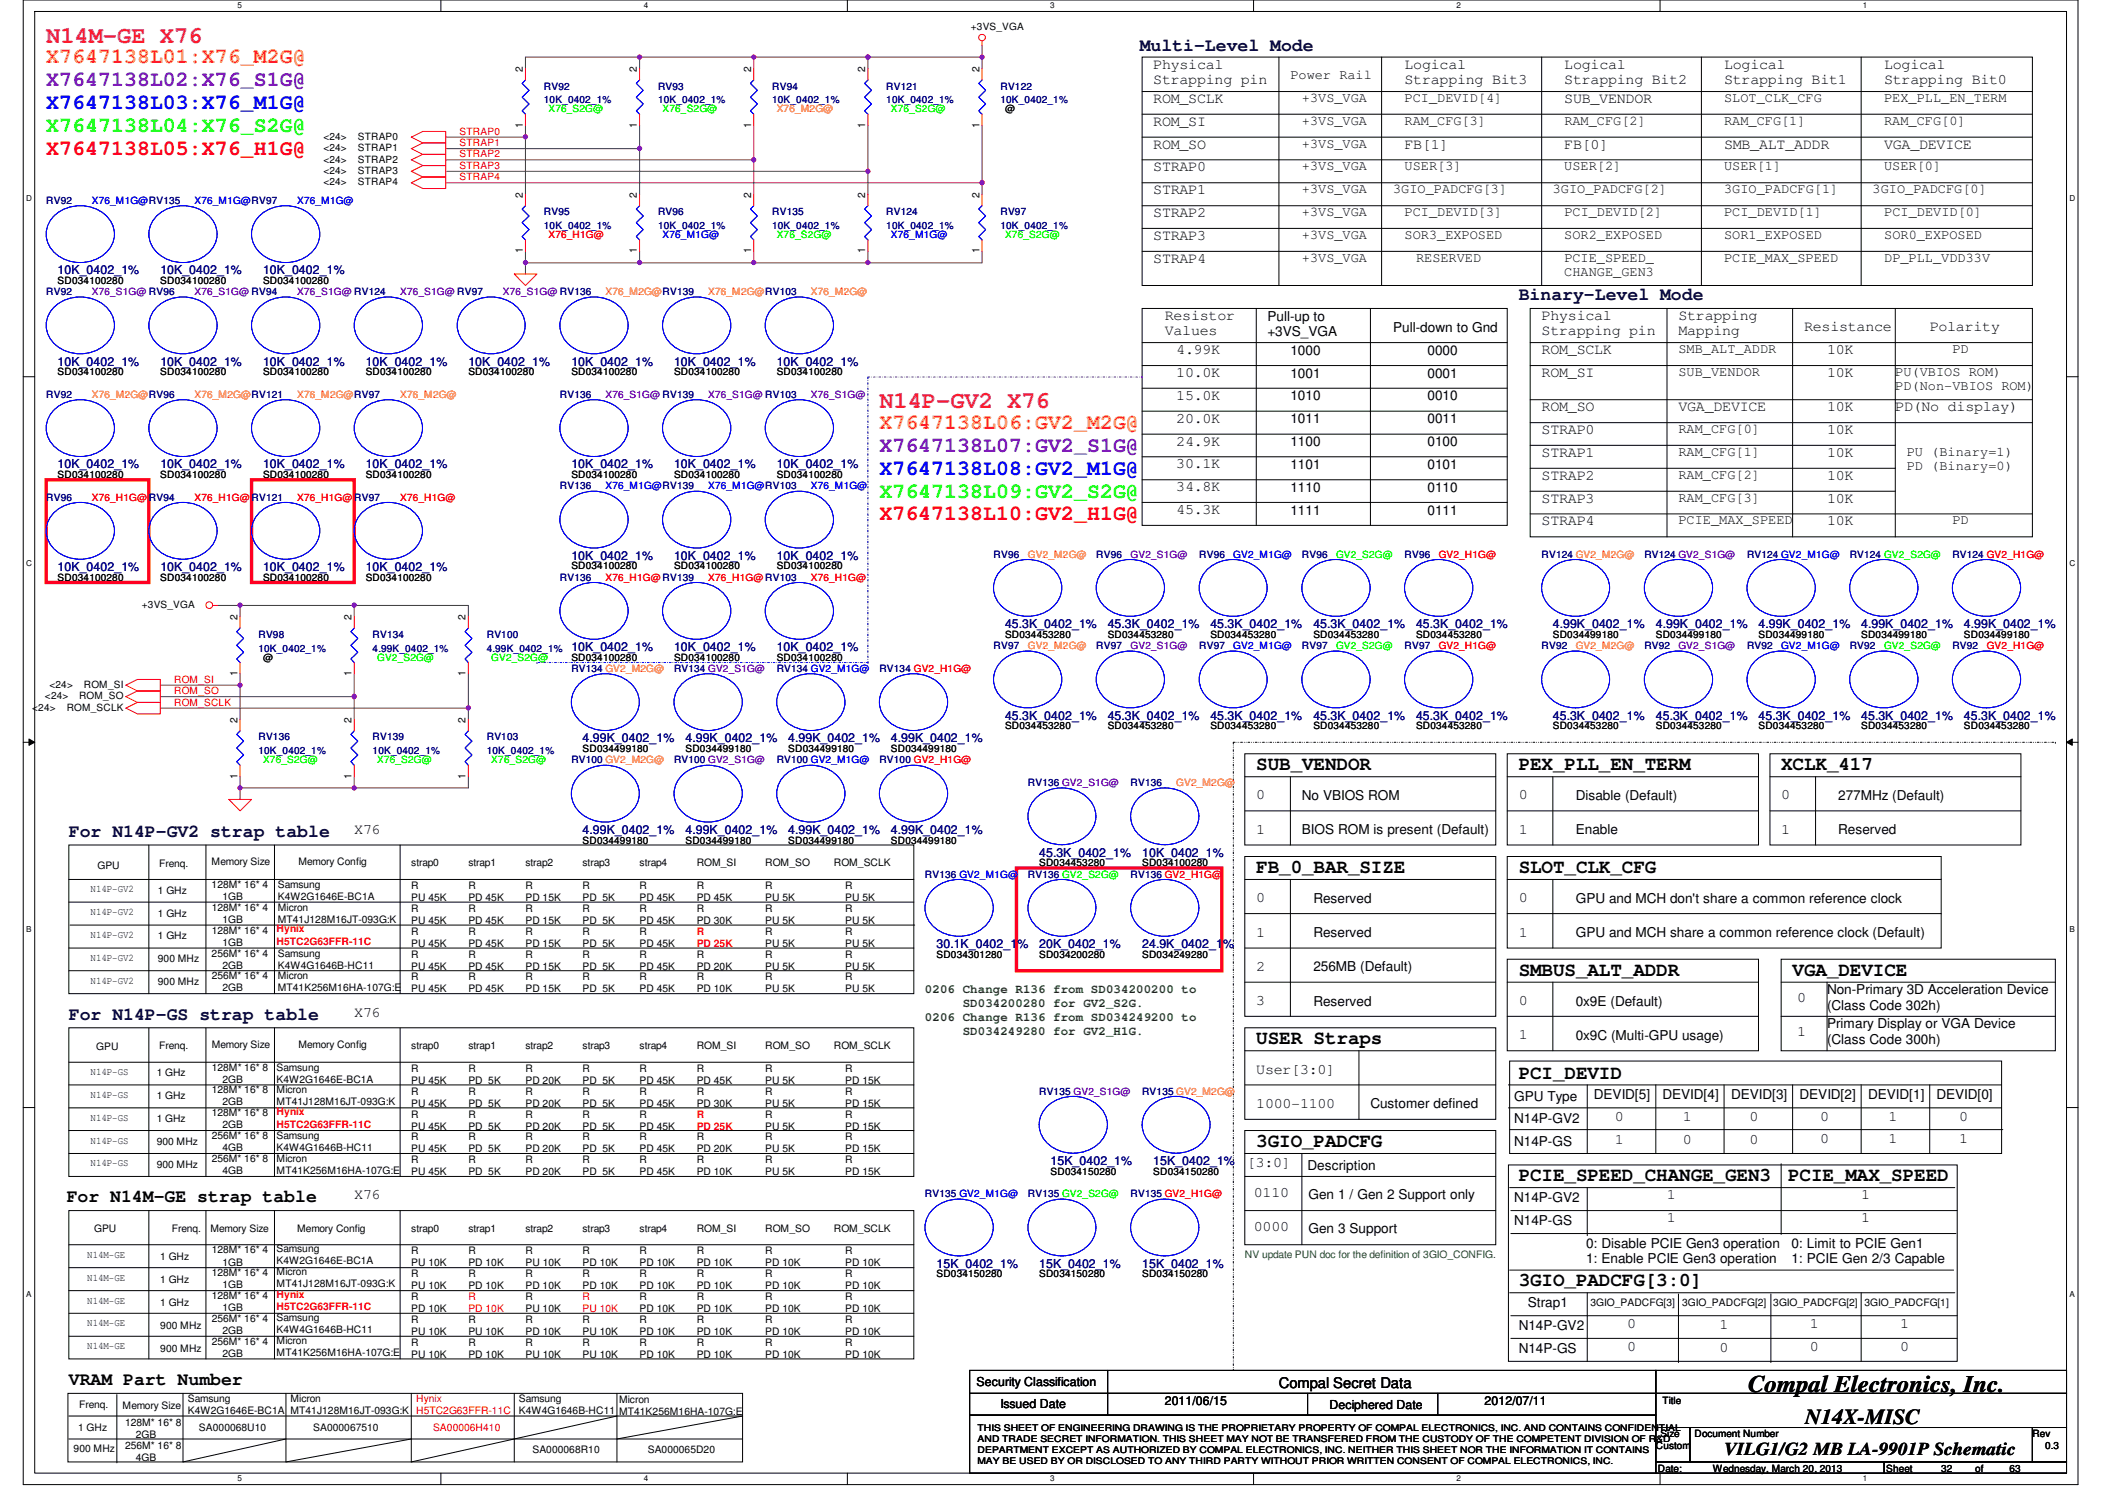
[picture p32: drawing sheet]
<svg xmlns="http://www.w3.org/2000/svg" width="297mm" height="210mm" viewBox="0 0 297 210" stroke-linecap="round" stroke-linejoin="round" font-family="sans-serif">
<defs><g id="words">
<g font-size="3.3" fill="#ff0080">
<text x="6.5" y="6">N14M-GE X76</text>
<text x="123.3" y="57.1">N14P-GV2 X76</text>
</g>
<text font-size="3.3" x="245.1" y="195.1">Compal Electronics, Inc.</text>
<g font-size="3" fill="#ff8000">
<text x="6.5" y="8.9">X7647138L01:X76_M2G@</text>
<text x="123.3" y="60.1">X7647138L06:GV2_M2G@</text>
</g>
<g font-size="3" fill="#8000ff">
<text x="6.5" y="12.1">X7647138L02:X76_S1G@</text>
<text x="123.3" y="63.3">X7647138L07:GV2_S1G@</text>
</g>
<g font-size="3" fill="#00f">
<text x="6.5" y="15.3">X7647138L03:X76_M1G@</text>
<text x="123.3" y="66.5">X7647138L08:GV2_M1G@</text>
</g>
<g font-size="3" fill="#0f0">
<text x="6.5" y="18.5">X7647138L04:X76_S2G@</text>
<text x="123.3" y="69.7">X7647138L09:GV2_S2G@</text>
</g>
<g font-size="3" fill="#f00">
<text x="6.5" y="21.7">X7647138L05:X76_H1G@</text>
<text x="123.3" y="72.9">X7647138L10:GV2_H1G@</text>
</g>
<text font-size="3" x="253.1" y="199.6">N14X-MISC</text>
<g font-size="2.7">
<text x="176.1" y="107.9">SUB_VENDOR</text>
<text x="212.9" y="107.9">PEX_PLL_EN_TERM</text>
<text x="249.7" y="107.9">XCLK_417</text>
<text x="176.1" y="122.3">FB_0_BAR_SIZE</text>
<text x="212.9" y="122.3">SLOT_CLK_CFG</text>
<text x="212.9" y="136.7">SMBUS_ALT_ADDR</text>
<text x="251.3" y="136.7">VGA_DEVICE</text>
<text x="176.1" y="146.3">USER Straps</text>
<text x="212.9" y="151.1">PCI_DEVID</text>
<text x="176.1" y="160.7">3GIO_PADCFG</text>
<text x="212.9" y="165.5">PCIE_SPEED_CHANGE_GEN3</text>
<text x="250.7" y="165.5">PCIE_MAX_SPEED</text>
<text x="212.9" y="180.3">3GIO_PADCFG[3:0]</text>
</g>
<g font-size="2.5" fill="#000040">
<text x="159.8" y="7.2">Multi-Level Mode</text>
<text x="212.9" y="42.1">Binary-Level Mode</text>
<text x="9.6" y="117.3">For N14P-GV2 strap table</text>
<text x="9.6" y="142.9">For N14P-GS strap table</text>
</g>
<g font-size="2.5">
<text x="9.4" y="168.4">For N14M-GE strap table</text>
<text x="9.6" y="194.1">VRAM Part Number</text>
<text x="241.7" y="203.9">VILG1/G2 MB LA-9901P Schematic</text>
</g>
<g font-size="2.1">
<text x="161.7" y="9.6">Physical</text>
<text x="161.7" y="11.8">Strapping pin</text>
<text x="196.9" y="9.6">Logical</text>
<text x="196.9" y="11.8">Strapping Bit3</text>
<text x="219.3" y="9.6">Logical</text>
<text x="219.3" y="11.8">Strapping Bit2</text>
<text x="241.7" y="9.6">Logical</text>
<text x="241.7" y="11.8">Strapping Bit1</text>
<text x="264.1" y="9.6">Logical</text>
<text x="264.1" y="11.8">Strapping Bit0</text>
<text x="161.7" y="14.4">ROM_SCLK</text>
<text x="161.7" y="17.6">ROM_SI</text>
<text x="219.3" y="14.4">SUB_VENDOR</text>
<text x="161.7" y="20.8">ROM_SO</text>
<text x="196.9" y="20.8">FB[1]</text>
<text x="219.3" y="20.8">FB[0]</text>
<text x="241.7" y="20.8">SMB_ALT_ADDR</text>
<text x="264.1" y="20.8">VGA_DEVICE</text>
<text x="161.7" y="24">STRAP0</text>
<text x="161.7" y="27.2">STRAP1</text>
<text x="161.7" y="30.4">STRAP2</text>
<text x="161.7" y="33.6">STRAP3</text>
<text x="161.7" y="36.8">STRAP4</text>
<text x="163.3" y="44.8">Resistor</text>
<text x="163.3" y="47">Values</text>
<text x="216.1" y="44.8">Physical</text>
<text x="216.1" y="47">Strapping pin</text>
<text x="235.3" y="44.8">Strapping</text>
<text x="235.3" y="47">Mapping</text>
<text x="252.9" y="46.4">Resistance</text>
<text x="270.5" y="46.4">Polarity</text>
<text x="164.9" y="49.6">4.99K</text>
<text x="164.9" y="52.8">10.0K</text>
<text x="216.1" y="49.6">ROM_SCLK</text>
<text x="216.1" y="52.8">ROM_SI</text>
<text x="256.1" y="49.6">10K</text>
<text x="256.1" y="52.8">10K</text>
<text x="164.9" y="56">15.0K</text>
<text x="164.9" y="59.2">20.0K</text>
<text x="216.1" y="57.6">ROM_SO</text>
<text x="235.3" y="57.6">VGA_DEVICE</text>
<text x="256.1" y="57.6">10K</text>
<text x="265.7" y="57.6">PD(No display)</text>
<text x="164.9" y="62.4">24.9K</text>
<text x="164.9" y="65.6">30.1K</text>
<text x="216.1" y="64">STRAP1</text>
<text x="216.1" y="60.8">STRAP0</text>
<text x="256.1" y="60.8">10K</text>
<text x="256.1" y="64">10K</text>
<text x="164.9" y="68.8">34.8K</text>
<text x="216.1" y="67.2">STRAP2</text>
<text x="216.1" y="70.4">STRAP3</text>
<text x="256.1" y="67.2">10K</text>
<text x="256.1" y="70.4">10K</text>
<text x="164.9" y="72">45.3K</text>
<text x="216.1" y="73.6">STRAP4</text>
<text x="256.1" y="73.6">10K</text>
<text x="176.1" y="112">0</text>
<text x="212.9" y="112">0</text>
<text x="249.7" y="112">0</text>
<text x="49.7" y="116.8">X76</text>
<text x="176.1" y="116.8">1</text>
<text x="212.9" y="116.8">1</text>
<text x="249.7" y="116.8">1</text>
<text x="176.1" y="126.4">0</text>
<text x="176.1" y="131.2">1</text>
<text x="212.9" y="126.4">0</text>
<text x="212.9" y="131.2">1</text>
<text x="176.1" y="136">2</text>
<text x="49.7" y="142.5">X76</text>
<text x="176.1" y="140.8">3</text>
<text x="212.9" y="140.8">0</text>
<text x="251.9" y="140.3">0</text>
<text x="212.9" y="145.6">1</text>
<text x="251.9" y="145.2">1</text>
<text x="176.1" y="150.5">User[3:0]</text>
<text x="176.1" y="155.2">1000-1100</text>
<text x="226.4" y="160.4">1</text>
<text x="226.4" y="157.1">0</text>
<text x="235.9" y="157.1">1</text>
<text x="235.9" y="160.4">0</text>
<text x="245.2" y="157.1">0</text>
<text x="245.2" y="160.4">0</text>
<text x="255.1" y="157">0</text>
<text x="255.1" y="160.2">0</text>
<text x="264.8" y="157">1</text>
<text x="264.8" y="160.2">1</text>
<text x="274.7" y="157">0</text>
<text x="274.7" y="160.2">1</text>
<text x="174.8" y="163.6">[3:0]</text>
<text x="175.8" y="167.7">0110</text>
<text x="49.7" y="168">X76</text>
<text x="175.8" y="172.5">0000</text>
<text x="233.7" y="171.2">1</text>
<text x="233.7" y="168">1</text>
<text x="260.9" y="168">1</text>
<text x="260.9" y="171.2">1</text>
<text x="228.1" y="186.1">0</text>
<text x="228.1" y="189.3">0</text>
<text x="241" y="189.5">0</text>
<text x="241" y="186.3">1</text>
<text x="253.7" y="189.3">0</text>
<text x="253.7" y="186.1">1</text>
<text x="266.4" y="189.3">0</text>
<text x="266.4" y="186.1">1</text>
<text x="179.3" y="194.4">Compal Secret Data</text>
</g>
<g font-size="1.9">
<text x="180.9" y="11.1">Power Rail</text>
<text x="182.5" y="17.5">+3VS_VGA</text>
<text x="182.5" y="14.3">+3VS_VGA</text>
<text x="196.9" y="14.3">PCI_DEVID[4]</text>
<text x="196.9" y="17.5">RAM_CFG[3]</text>
<text x="219.3" y="17.5">RAM_CFG[2]</text>
<text x="241.7" y="14.3">SLOT_CLK_CFG</text>
<text x="241.7" y="17.5">RAM_CFG[1]</text>
<text x="264.1" y="14.3">PEX_PLL_EN_TERM</text>
<text x="264.1" y="17.5">RAM_CFG[0]</text>
<text x="182.5" y="20.7">+3VS_VGA</text>
<text x="182.5" y="23.9">+3VS_VGA</text>
<text x="196.9" y="23.9">USER[3]</text>
<text x="219.3" y="23.9">USER[2]</text>
<text x="241.7" y="23.9">USER[1]</text>
<text x="264.1" y="23.9">USER[0]</text>
<text x="182.5" y="27.1">+3VS_VGA</text>
<text x="195.3" y="27.1">3GIO_PADCFG[3]</text>
<text x="217.7" y="27.1">3GIO_PADCFG[2]</text>
<text x="241.7" y="27.1">3GIO_PADCFG[1]</text>
<text x="262.5" y="27.1">3GIO_PADCFG[0]</text>
<text x="182.5" y="30.3">+3VS_VGA</text>
<text x="182.5" y="33.5">+3VS_VGA</text>
<text x="196.9" y="33.5">SOR3_EXPOSED</text>
<text x="196.9" y="30.3">PCI_DEVID[3]</text>
<text x="219.3" y="33.5">SOR2_EXPOSED</text>
<text x="219.3" y="30.3">PCI_DEVID[2]</text>
<text x="241.7" y="33.5">SOR1_EXPOSED</text>
<text x="241.7" y="30.3">PCI_DEVID[1]</text>
<text x="264.1" y="33.5">SOR0_EXPOSED</text>
<text x="264.1" y="30.3">PCI_DEVID[0]</text>
<text x="182.5" y="36.7">+3VS_VGA</text>
<text x="198.5" y="36.7">RESERVED</text>
<text x="219.3" y="38.7">CHANGE_GEN3</text>
<text x="219.3" y="36.7">PCIE_SPEED_</text>
<text x="241.7" y="36.7">PCIE_MAX_SPEED</text>
<text x="264.1" y="36.7">DP_PLL_VDD33V</text>
<text x="177.7" y="44.9">Pull-up to</text>
<text x="177.7" y="47.1">+3VS_VGA</text>
<text x="195.3" y="46.5">Pull-down to Gnd</text>
<text x="180.9" y="49.7">1000</text>
<text x="180.9" y="52.9">1001</text>
<text x="200.1" y="49.7">0000</text>
<text x="200.1" y="52.9">0001</text>
<text x="235.3" y="49.5">SMB_ALT_ADDR</text>
<text x="235.3" y="52.7">SUB_VENDOR</text>
<text x="265.7" y="52.7">PU(VBIOS ROM)</text>
<text x="273.7" y="49.5">PD</text>
<text x="180.9" y="56.1">1010</text>
<text x="180.9" y="59.3">1011</text>
<text x="200.1" y="56.1">0010</text>
<text x="200.1" y="59.3">0011</text>
<text x="265.7" y="54.7">PD(Non-VBIOS ROM)</text>
<text x="180.9" y="62.5">1100</text>
<text x="180.9" y="65.7">1101</text>
<text x="200.1" y="62.5">0100</text>
<text x="200.1" y="65.7">0101</text>
<text x="235.3" y="60.7">RAM_CFG[0]</text>
<text x="235.3" y="63.9">RAM_CFG[1]</text>
<text x="267.3" y="63.9">PU (Binary=1)</text>
<text x="267.3" y="65.9">PD (Binary=0)</text>
<text x="180.9" y="68.9">1110</text>
<text x="200.1" y="68.9">0110</text>
<text x="235.3" y="70.3">RAM_CFG[3]</text>
<text x="235.3" y="67.1">RAM_CFG[2]</text>
<text x="180.9" y="72.1">1111</text>
<text x="200.1" y="72.1">0111</text>
<text x="235.3" y="73.5">PCIE_MAX_SPEED</text>
<text x="273.7" y="73.5">PD</text>
<text x="182.5" y="112.1">No VBIOS ROM</text>
<text x="220.9" y="112.1">Disable (Default)</text>
<text x="257.7" y="112.1">277MHz (Default)</text>
<text x="182.5" y="116.9">BIOS ROM is present (Default)</text>
<text x="220.9" y="116.9">Enable</text>
<text x="257.7" y="116.9">Reserved</text>
<text x="184.1" y="131.3">Reserved</text>
<text x="184.1" y="126.5">Reserved</text>
<text x="220.9" y="126.5">GPU and MCH don't share a common reference clock</text>
<text x="220.9" y="131.3">GPU and MCH share a common reference clock (Default)</text>
<text x="184.1" y="136.1">256MB (Default)</text>
<text x="184.1" y="140.9">Reserved</text>
<text x="220.9" y="140.9">0x9E (Default)</text>
<text x="256.1" y="139.3">Non-Primary 3D Acceleration Device</text>
<text x="256.1" y="141.5">(Class Code 302h)</text>
<text x="220.9" y="145.7">0x9C (Multi-GPU usage)</text>
<text x="256.1" y="144.1">Primary Display or VGA Device</text>
<text x="256.1" y="146.3">(Class Code 300h)</text>
<text x="192.1" y="155.3">Customer defined</text>
<text x="212.3" y="154.2">GPU Type</text>
<text x="223.4" y="154.1">DEVID[5]</text>
<text x="233" y="154.1">DEVID[4]</text>
<text x="242.7" y="154.1">DEVID[3]</text>
<text x="252.3" y="154.1">DEVID[2]</text>
<text x="261.9" y="154.1">DEVID[1]</text>
<text x="271.4" y="154.1">DEVID[0]</text>
<text x="212.3" y="157.4">N14P-GV2</text>
<text x="212.3" y="160.6">N14P-GS</text>
<text x="183.3" y="164">Description</text>
<text x="183.4" y="168">Gen 1 / Gen 2 Support only</text>
<text x="183.4" y="172.8">Gen 3 Support</text>
<text x="212.3" y="168.4">N14P-GV2</text>
<text x="212.3" y="171.7">N14P-GS</text>
<text x="222.3" y="174.8">0: Disable PCIE Gen3 operation</text>
<text x="222.3" y="177">1: Enable PCIE Gen3 operation</text>
<text x="251.1" y="174.8">0: Limit to PCIE Gen1</text>
<text x="251.1" y="177">1: PCIE Gen 2/3 Capable</text>
<text x="214.2" y="183.2">Strap1</text>
<text x="212.9" y="189.6">N14P-GS</text>
<text x="212.9" y="186.4">N14P-GV2</text>
</g>
<g font-size="1.7" fill="#000080">
<text x="8.1" y="38.4">10K_0402_1%</text>
<text x="22.5" y="38.4">10K_0402_1%</text>
<text x="36.9" y="38.4">10K_0402_1%</text>
<text x="8.1" y="51.2">10K_0402_1%</text>
<text x="22.5" y="51.2">10K_0402_1%</text>
<text x="36.9" y="51.2">10K_0402_1%</text>
<text x="51.3" y="51.2">10K_0402_1%</text>
<text x="65.7" y="51.2">10K_0402_1%</text>
<text x="80.1" y="51.2">10K_0402_1%</text>
<text x="94.5" y="51.2">10K_0402_1%</text>
<text x="108.9" y="51.2">10K_0402_1%</text>
<text x="8.1" y="65.6">10K_0402_1%</text>
<text x="22.5" y="65.6">10K_0402_1%</text>
<text x="36.9" y="65.6">10K_0402_1%</text>
<text x="51.3" y="65.6">10K_0402_1%</text>
<text x="80.1" y="65.6">10K_0402_1%</text>
<text x="94.5" y="65.6">10K_0402_1%</text>
<text x="108.9" y="65.6">10K_0402_1%</text>
<text x="8.1" y="80">10K_0402_1%</text>
<text x="22.5" y="80">10K_0402_1%</text>
<text x="36.9" y="80">10K_0402_1%</text>
<text x="51.3" y="80">10K_0402_1%</text>
<text x="80.1" y="78.4">10K_0402_1%</text>
<text x="94.5" y="78.4">10K_0402_1%</text>
<text x="108.9" y="78.4">10K_0402_1%</text>
<text x="140.9" y="88">45.3K_0402_1%</text>
<text x="155.3" y="88">45.3K_0402_1%</text>
<text x="169.7" y="88">45.3K_0402_1%</text>
<text x="184.1" y="88">45.3K_0402_1%</text>
<text x="198.5" y="88">45.3K_0402_1%</text>
<text x="217.7" y="88">4.99K_0402_1%</text>
<text x="232.1" y="88">4.99K_0402_1%</text>
<text x="246.5" y="88">4.99K_0402_1%</text>
<text x="260.9" y="88">4.99K_0402_1%</text>
<text x="275.3" y="88">4.99K_0402_1%</text>
<text x="80.1" y="91.2">10K_0402_1%</text>
<text x="94.5" y="91.2">10K_0402_1%</text>
<text x="108.9" y="91.2">10K_0402_1%</text>
<text x="140.9" y="100.8">45.3K_0402_1%</text>
<text x="155.3" y="100.8">45.3K_0402_1%</text>
<text x="169.7" y="100.8">45.3K_0402_1%</text>
<text x="184.1" y="100.8">45.3K_0402_1%</text>
<text x="198.5" y="100.8">45.3K_0402_1%</text>
<text x="217.7" y="100.8">45.3K_0402_1%</text>
<text x="232.1" y="100.8">45.3K_0402_1%</text>
<text x="246.5" y="100.8">45.3K_0402_1%</text>
<text x="260.9" y="100.8">45.3K_0402_1%</text>
<text x="275.3" y="100.8">45.3K_0402_1%</text>
<text x="81.7" y="104">4.99K_0402_1%</text>
<text x="96.1" y="104">4.99K_0402_1%</text>
<text x="110.5" y="104">4.99K_0402_1%</text>
<text x="124.9" y="104">4.99K_0402_1%</text>
<text x="81.7" y="116.8">4.99K_0402_1%</text>
<text x="96.1" y="116.8">4.99K_0402_1%</text>
<text x="110.5" y="116.8">4.99K_0402_1%</text>
<text x="124.9" y="116.8">4.99K_0402_1%</text>
<text x="145.7" y="120">45.3K_0402_1%</text>
<text x="160.1" y="120">10K_0402_1%</text>
<text x="131.3" y="132.8">30.1K_0402_1%</text>
<text x="145.7" y="132.8">20K_0402_1%</text>
<text x="160.1" y="132.8">24.9K_0402_1%</text>
<text x="147.3" y="163.2">15K_0402_1%</text>
<text x="161.7" y="163.2">15K_0402_1%</text>
<text x="131.3" y="177.6">15K_0402_1%</text>
<text x="145.7" y="177.6">15K_0402_1%</text>
<text x="160.1" y="177.6">15K_0402_1%</text>
</g>
<g font-size="1.7" fill="#008000">
<text x="129.7" y="139.1">0206 Change R136 from SD034200200 to</text>
<text x="129.7" y="143.1">0206 Change R136 from SD034249200 to</text>
<text x="135" y="141.1">SD034200280 for GV2_S2G.</text>
<text x="135" y="145.1">SD034249280 for GV2_H1G.</text>
</g>
<g font-size="1.7">
<text x="136.9" y="194.3">Security Classification</text>
<text x="140.2" y="197.3">Issued Date</text>
<text x="163.3" y="196.8">2011/06/15</text>
<text x="186.3" y="197.5">Deciphered Date</text>
<text x="208.1" y="196.8">2012/07/11</text>
</g>
<g font-size="1.4">
<text x="136.1" y="4.2">+3VS_VGA</text>
<text x="73.3" y="10.1" transform="rotate(-90 73.3 10.1)">2</text>
<text x="89.3" y="10.1" transform="rotate(-90 89.3 10.1)">2</text>
<text x="105.3" y="10.1" transform="rotate(-90 105.3 10.1)">2</text>
<text x="121.3" y="10.1" transform="rotate(-90 121.3 10.1)">2</text>
<text x="137.3" y="10.1" transform="rotate(-90 137.3 10.1)">2</text>
<text x="73.3" y="17.9" transform="rotate(-90 73.3 17.9)">1</text>
<text x="89.3" y="17.9" transform="rotate(-90 89.3 17.9)">1</text>
<text x="105.3" y="17.9" transform="rotate(-90 105.3 17.9)">1</text>
<text x="121.3" y="17.9" transform="rotate(-90 121.3 17.9)">1</text>
<text x="137.3" y="17.9" transform="rotate(-90 137.3 17.9)">1</text>
<text x="140.9" y="15.7">@</text>
<text x="45.3" y="19.6">&lt;24&gt;</text>
<text x="45.3" y="21.2">&lt;24&gt;</text>
<text x="45.3" y="22.8">&lt;24&gt;</text>
<text x="50.2" y="19.6">STRAP0</text>
<text x="50.2" y="21.2">STRAP1</text>
<text x="50.2" y="22.8">STRAP2</text>
<text x="45.3" y="24.4">&lt;24&gt;</text>
<text x="45.3" y="26">&lt;24&gt;</text>
<text x="50.2" y="24.4">STRAP3</text>
<text x="50.2" y="26">STRAP4</text>
<text x="73.3" y="27.7" transform="rotate(-90 73.3 27.7)">2</text>
<text x="89.3" y="27.7" transform="rotate(-90 89.3 27.7)">2</text>
<text x="105.3" y="27.7" transform="rotate(-90 105.3 27.7)">2</text>
<text x="121.3" y="27.7" transform="rotate(-90 121.3 27.7)">2</text>
<text x="137.3" y="27.7" transform="rotate(-90 137.3 27.7)">2</text>
<text x="73.3" y="35.5" transform="rotate(-90 73.3 35.5)">1</text>
<text x="89.3" y="35.5" transform="rotate(-90 89.3 35.5)">1</text>
<text x="105.3" y="35.5" transform="rotate(-90 105.3 35.5)">1</text>
<text x="121.3" y="35.5" transform="rotate(-90 121.3 35.5)">1</text>
<text x="137.3" y="35.5" transform="rotate(-90 137.3 35.5)">1</text>
<text x="8.1" y="39.8">SD034100280</text>
<text x="22.5" y="39.8">SD034100280</text>
<text x="36.9" y="39.8">SD034100280</text>
<text x="8.1" y="52.6">SD034100280</text>
<text x="22.5" y="52.6">SD034100280</text>
<text x="36.9" y="52.6">SD034100280</text>
<text x="51.3" y="52.6">SD034100280</text>
<text x="65.7" y="52.6">SD034100280</text>
<text x="80.1" y="52.6">SD034100280</text>
<text x="94.5" y="52.6">SD034100280</text>
<text x="108.9" y="52.6">SD034100280</text>
<text x="8.1" y="67">SD034100280</text>
<text x="22.5" y="67">SD034100280</text>
<text x="36.9" y="67">SD034100280</text>
<text x="51.3" y="67">SD034100280</text>
<text x="80.1" y="67">SD034100280</text>
<text x="94.5" y="67">SD034100280</text>
<text x="108.9" y="67">SD034100280</text>
<text x="8.1" y="81.4">SD034100280</text>
<text x="22.5" y="81.4">SD034100280</text>
<text x="36.9" y="81.4">SD034100280</text>
<text x="51.3" y="81.4">SD034100280</text>
<text x="80.1" y="79.8">SD034100280</text>
<text x="94.5" y="79.8">SD034100280</text>
<text x="108.9" y="79.8">SD034100280</text>
<text x="19.9" y="85.2">+3VS_VGA</text>
<text x="33.3" y="86.9" transform="rotate(-90 33.3 86.9)">2</text>
<text x="49.3" y="86.9" transform="rotate(-90 49.3 86.9)">2</text>
<text x="65.3" y="86.9" transform="rotate(-90 65.3 86.9)">2</text>
<text x="140.9" y="89.4">SD034453280</text>
<text x="155.3" y="89.4">SD034453280</text>
<text x="169.7" y="89.4">SD034453280</text>
<text x="184.1" y="89.4">SD034453280</text>
<text x="198.5" y="89.4">SD034453280</text>
<text x="217.7" y="89.4">SD034499180</text>
<text x="232.1" y="89.4">SD034499180</text>
<text x="246.5" y="89.4">SD034499180</text>
<text x="260.9" y="89.4">SD034499180</text>
<text x="275.3" y="89.4">SD034499180</text>
<text x="33.3" y="94.7" transform="rotate(-90 33.3 94.7)">1</text>
<text x="36.9" y="92.6">@</text>
<text x="49.3" y="94.7" transform="rotate(-90 49.3 94.7)">1</text>
<text x="65.3" y="94.7" transform="rotate(-90 65.3 94.7)">1</text>
<text x="80.1" y="92.6">SD034100280</text>
<text x="94.5" y="92.6">SD034100280</text>
<text x="108.9" y="92.6">SD034100280</text>
<text x="4.5" y="99.6">&lt;24&gt;</text>
<text x="6.3" y="98">&lt;24&gt;</text>
<text x="6.9" y="96.4">&lt;24&gt;</text>
<text x="9.4" y="99.6">ROM_SCLK</text>
<text x="11.1" y="98">ROM_SO</text>
<text x="11.8" y="96.4">ROM_SI</text>
<text x="33.3" y="101.3" transform="rotate(-90 33.3 101.3)">2</text>
<text x="49.3" y="101.3" transform="rotate(-90 49.3 101.3)">2</text>
<text x="65.3" y="101.3" transform="rotate(-90 65.3 101.3)">2</text>
<text x="81.7" y="105.4">SD034499180</text>
<text x="96.1" y="105.4">SD034499180</text>
<text x="110.5" y="105.4">SD034499180</text>
<text x="124.9" y="105.4">SD034499180</text>
<text x="140.9" y="102.2">SD034453280</text>
<text x="155.3" y="102.2">SD034453280</text>
<text x="169.7" y="102.2">SD034453280</text>
<text x="184.1" y="102.2">SD034453280</text>
<text x="198.5" y="102.2">SD034453280</text>
<text x="217.7" y="102.2">SD034453280</text>
<text x="232.1" y="102.2">SD034453280</text>
<text x="246.5" y="102.2">SD034453280</text>
<text x="260.9" y="102.2">SD034453280</text>
<text x="275.3" y="102.2">SD034453280</text>
<text x="33.3" y="109.1" transform="rotate(-90 33.3 109.1)">1</text>
<text x="49.3" y="109.1" transform="rotate(-90 49.3 109.1)">1</text>
<text x="65.3" y="109.1" transform="rotate(-90 65.3 109.1)">1</text>
<text x="81.7" y="118.2">SD034499180</text>
<text x="96.1" y="118.2">SD034499180</text>
<text x="110.5" y="118.2">SD034499180</text>
<text x="124.9" y="118.2">SD034499180</text>
<text x="12.7" y="125.1">N14P-GV2</text>
<text x="13.7" y="121.7">GPU</text>
<text x="22.1" y="125.2">1 GHz</text>
<text x="22.3" y="121.5">Frenq.</text>
<text x="29.7" y="121.2">Memory Size</text>
<text x="29.7" y="124.4">128M* 16* 4</text>
<text x="38.9" y="124.4">Samsung</text>
<text x="41.8" y="121.2">Memory Config</text>
<text x="57.7" y="121.4">strap0</text>
<text x="57.7" y="124.6">R</text>
<text x="65.7" y="124.6">R</text>
<text x="65.7" y="121.4">strap1</text>
<text x="73.7" y="121.4">strap2</text>
<text x="73.7" y="124.6">R</text>
<text x="81.7" y="121.4">strap3</text>
<text x="81.7" y="124.6">R</text>
<text x="89.7" y="121.4">strap4</text>
<text x="89.7" y="124.6">R</text>
<text x="97.7" y="121.4">ROM_SI</text>
<text x="97.7" y="124.6">R</text>
<text x="107.3" y="124.6">R</text>
<text x="107.3" y="121.4">ROM_SO</text>
<text x="116.9" y="121.4">ROM_SCLK</text>
<text x="118.5" y="124.6">R</text>
<text x="145.7" y="121.4">SD034453280</text>
<text x="160.1" y="121.4">SD034100280</text>
<text x="12.7" y="128.3">N14P-GV2</text>
<text x="12.7" y="131.4">N14P-GV2</text>
<text x="22.1" y="128.4">1 GHz</text>
<text x="22.1" y="131.6">1 GHz</text>
<text x="29.7" y="127.6">128M* 16* 4</text>
<text x="29.7" y="130.8">128M* 16* 4</text>
<text x="31.2" y="126.1">1GB</text>
<text x="31.2" y="129.3">1GB</text>
<text x="38.9" y="126.1">K4W2G1646E-BC1A</text>
<text x="38.9" y="127.6">Micron</text>
<text x="38.9" y="129.3">MT41J128M16JT-093G:K</text>
<text x="57.7" y="131">R</text>
<text x="57.7" y="127.8">R</text>
<text x="57.7" y="129.5">PU 45K</text>
<text x="57.7" y="126.3">PU 45K</text>
<text x="65.7" y="126.3">PD 45K</text>
<text x="65.7" y="127.8">R</text>
<text x="65.7" y="129.5">PD 45K</text>
<text x="65.7" y="131">R</text>
<text x="73.7" y="126.3">PD 15K</text>
<text x="73.7" y="127.8">R</text>
<text x="73.7" y="129.5">PD 15K</text>
<text x="73.7" y="131">R</text>
<text x="81.7" y="126.3">PD 5K</text>
<text x="81.7" y="127.8">R</text>
<text x="81.7" y="129.5">PD 5K</text>
<text x="81.7" y="131">R</text>
<text x="89.7" y="126.3">PD 45K</text>
<text x="89.7" y="127.8">R</text>
<text x="89.7" y="129.5">PD 45K</text>
<text x="89.7" y="131">R</text>
<text x="97.7" y="127.8">R</text>
<text x="97.7" y="129.5">PD 30K</text>
<text x="97.7" y="126.3">PD 45K</text>
<text x="107.3" y="126.3">PU 5K</text>
<text x="107.3" y="127.8">R</text>
<text x="107.3" y="129.5">PU 5K</text>
<text x="107.3" y="131">R</text>
<text x="118.5" y="126.3">PU 5K</text>
<text x="118.5" y="127.8">R</text>
<text x="118.5" y="129.5">PU 5K</text>
<text x="118.5" y="131">R</text>
<text x="12.7" y="134.7">N14P-GV2</text>
<text x="12.7" y="137.8">N14P-GV2</text>
<text x="22.1" y="134.8">900 MHz</text>
<text x="29.7" y="134">256M* 16* 4</text>
<text x="29.7" y="137.2">256M* 16* 4</text>
<text x="31.2" y="135.7">2GB</text>
<text x="31.2" y="132.5">1GB</text>
<text x="38.9" y="134">Samsung</text>
<text x="38.9" y="135.7">K4W4G1646B-HC11</text>
<text x="38.9" y="137.2">Micron</text>
<text x="57.7" y="137.4">R</text>
<text x="57.7" y="134.2">R</text>
<text x="57.7" y="135.9">PU 45K</text>
<text x="57.7" y="132.7">PU 45K</text>
<text x="65.7" y="132.7">PD 45K</text>
<text x="65.7" y="134.2">R</text>
<text x="65.7" y="135.9">PD 45K</text>
<text x="65.7" y="137.4">R</text>
<text x="73.7" y="132.7">PD 15K</text>
<text x="73.7" y="134.2">R</text>
<text x="73.7" y="135.9">PD 15K</text>
<text x="73.7" y="137.4">R</text>
<text x="81.7" y="132.7">PD 5K</text>
<text x="81.7" y="134.2">R</text>
<text x="81.7" y="135.9">PD 5K</text>
<text x="81.7" y="137.4">R</text>
<text x="89.7" y="132.7">PD 45K</text>
<text x="89.7" y="134.2">R</text>
<text x="89.7" y="135.9">PD 45K</text>
<text x="89.7" y="137.4">R</text>
<text x="97.7" y="134.2">R</text>
<text x="97.7" y="135.9">PD 20K</text>
<text x="97.7" y="137.4">R</text>
<text x="107.3" y="132.7">PU 5K</text>
<text x="107.3" y="134.2">R</text>
<text x="107.3" y="135.9">PU 5K</text>
<text x="107.3" y="137.4">R</text>
<text x="118.5" y="132.7">PU 5K</text>
<text x="118.5" y="134.2">R</text>
<text x="118.5" y="135.9">PU 5K</text>
<text x="118.5" y="137.4">R</text>
<text x="131.3" y="134.2">SD034301280</text>
<text x="145.7" y="134.2">SD034200280</text>
<text x="160.1" y="134.2">SD034249280</text>
<text x="22.1" y="138">900 MHz</text>
<text x="31.2" y="138.9">2GB</text>
<text x="38.9" y="138.9">MT41K256M16HA-107G:E</text>
<text x="57.7" y="139.1">PU 45K</text>
<text x="65.7" y="139.1">PD 45K</text>
<text x="73.7" y="139.1">PD 15K</text>
<text x="81.7" y="139.1">PD 5K</text>
<text x="89.7" y="139.1">PD 45K</text>
<text x="97.7" y="139.1">PD 10K</text>
<text x="107.3" y="139.1">PU 5K</text>
<text x="118.5" y="139.1">PU 5K</text>
<text x="13.5" y="147.2">GPU</text>
<text x="22.3" y="147">Frenq.</text>
<text x="29.7" y="146.8">Memory Size</text>
<text x="41.8" y="146.8">Memory Config</text>
<text x="57.7" y="147">strap0</text>
<text x="65.7" y="147">strap1</text>
<text x="73.7" y="147">strap2</text>
<text x="81.7" y="147">strap3</text>
<text x="89.7" y="147">strap4</text>
<text x="97.7" y="147">ROM_SI</text>
<text x="107.3" y="147">ROM_SO</text>
<text x="116.9" y="147">ROM_SCLK</text>
<text x="12.7" y="150.7">N14P-GS</text>
<text x="12.7" y="153.8">N14P-GS</text>
<text x="22" y="154">1 GHz</text>
<text x="22" y="150.8">1 GHz</text>
<text x="29.7" y="150">128M* 16* 8</text>
<text x="29.7" y="153.2">128M* 16* 8</text>
<text x="31.2" y="151.7">2GB</text>
<text x="31.2" y="154.9">2GB</text>
<text x="38.8" y="153.2">Micron</text>
<text x="38.8" y="154.9">MT41J128M16JT-093G:K</text>
<text x="38.8" y="150">Samsung</text>
<text x="38.8" y="151.7">K4W2G1646E-BC1A</text>
<text x="57.7" y="150.2">R</text>
<text x="57.7" y="151.9">PU 45K</text>
<text x="57.7" y="153.4">R</text>
<text x="57.7" y="155.1">PU 45K</text>
<text x="65.7" y="150.2">R</text>
<text x="65.7" y="151.9">PD 5K</text>
<text x="65.7" y="153.4">R</text>
<text x="65.7" y="155.1">PD 5K</text>
<text x="73.7" y="153.4">R</text>
<text x="73.7" y="155.1">PD 20K</text>
<text x="73.7" y="150.2">R</text>
<text x="73.7" y="151.9">PD 20K</text>
<text x="81.7" y="150.2">R</text>
<text x="81.7" y="151.9">PD 5K</text>
<text x="81.7" y="153.4">R</text>
<text x="81.7" y="155.1">PD 5K</text>
<text x="89.7" y="153.4">R</text>
<text x="89.7" y="155.1">PD 45K</text>
<text x="89.7" y="150.2">R</text>
<text x="89.7" y="151.9">PD 45K</text>
<text x="97.7" y="153.4">R</text>
<text x="97.7" y="155.1">PD 30K</text>
<text x="97.7" y="150.2">R</text>
<text x="97.7" y="151.9">PD 45K</text>
<text x="107.3" y="150.2">R</text>
<text x="107.3" y="151.9">PU 5K</text>
<text x="107.3" y="153.4">R</text>
<text x="107.3" y="155.1">PU 5K</text>
<text x="118.5" y="150.2">R</text>
<text x="118.5" y="151.9">PD 15K</text>
<text x="118.5" y="153.4">R</text>
<text x="118.5" y="155.1">PD 15K</text>
<text x="12.7" y="160.3">N14P-GS</text>
<text x="12.7" y="157.1">N14P-GS</text>
<text x="22" y="157.2">1 GHz</text>
<text x="22" y="160.4">900 MHz</text>
<text x="29.7" y="159.6">256M* 16* 8</text>
<text x="29.7" y="156.4">128M* 16* 8</text>
<text x="31.2" y="161.3">4GB</text>
<text x="31.2" y="158.1">2GB</text>
<text x="38.8" y="159.6">Samsung</text>
<text x="38.8" y="161.3">K4W4G1646B-HC11</text>
<text x="57.7" y="159.8">R</text>
<text x="57.7" y="161.5">PU 45K</text>
<text x="57.7" y="156.6">R</text>
<text x="57.7" y="158.3">PU 45K</text>
<text x="65.7" y="156.6">R</text>
<text x="65.7" y="158.3">PD 5K</text>
<text x="65.7" y="159.8">R</text>
<text x="65.7" y="161.5">PD 5K</text>
<text x="73.7" y="156.6">R</text>
<text x="73.7" y="158.3">PD 20K</text>
<text x="73.7" y="159.8">R</text>
<text x="73.7" y="161.5">PD 20K</text>
<text x="81.7" y="156.6">R</text>
<text x="81.7" y="158.3">PD 5K</text>
<text x="81.7" y="159.8">R</text>
<text x="81.7" y="161.5">PD 5K</text>
<text x="89.7" y="156.6">R</text>
<text x="89.7" y="158.3">PD 45K</text>
<text x="89.7" y="159.8">R</text>
<text x="89.7" y="161.5">PD 45K</text>
<text x="97.7" y="159.8">R</text>
<text x="97.7" y="161.5">PD 20K</text>
<text x="107.3" y="156.6">R</text>
<text x="107.3" y="158.3">PU 5K</text>
<text x="107.3" y="159.8">R</text>
<text x="107.3" y="161.5">PU 5K</text>
<text x="118.5" y="156.6">R</text>
<text x="118.5" y="158.3">PD 15K</text>
<text x="118.5" y="159.8">R</text>
<text x="118.5" y="161.5">PD 15K</text>
<text x="12.7" y="163.4">N14P-GS</text>
<text x="22" y="163.6">900 MHz</text>
<text x="29.7" y="162.8">256M* 16* 8</text>
<text x="31.2" y="164.5">4GB</text>
<text x="38.8" y="162.8">Micron</text>
<text x="38.8" y="164.5">MT41K256M16HA-107G:E</text>
<text x="57.7" y="163">R</text>
<text x="57.7" y="164.7">PU 45K</text>
<text x="65.7" y="163">R</text>
<text x="65.7" y="164.7">PD 5K</text>
<text x="73.7" y="163">R</text>
<text x="73.7" y="164.7">PD 20K</text>
<text x="81.7" y="163">R</text>
<text x="81.7" y="164.7">PD 5K</text>
<text x="89.7" y="163">R</text>
<text x="89.7" y="164.7">PD 45K</text>
<text x="97.7" y="163">R</text>
<text x="97.7" y="164.7">PD 10K</text>
<text x="107.3" y="163">R</text>
<text x="107.3" y="164.7">PU 5K</text>
<text x="118.5" y="163">R</text>
<text x="118.5" y="164.7">PD 15K</text>
<text x="147.3" y="164.6">SD034150280</text>
<text x="161.7" y="164.6">SD034150280</text>
<text x="13.2" y="172.6">GPU</text>
<text x="24.1" y="172.6">Frenq.</text>
<text x="29.5" y="172.6">Memory Size</text>
<text x="41.7" y="172.6">Memory Config</text>
<text x="57.7" y="172.6">strap0</text>
<text x="65.7" y="172.6">strap1</text>
<text x="73.7" y="172.6">strap2</text>
<text x="81.7" y="172.6">strap3</text>
<text x="89.7" y="172.6">strap4</text>
<text x="97.7" y="172.6">ROM_SI</text>
<text x="107.3" y="172.6">ROM_SO</text>
<text x="116.9" y="172.6">ROM_SCLK</text>
<text x="12.2" y="176.3">N14M-GE</text>
<text x="12.2" y="179.5">N14M-GE</text>
<text x="22.5" y="176.6">1 GHz</text>
<text x="22.5" y="179.8">1 GHz</text>
<text x="29.7" y="175.6">128M* 16* 4</text>
<text x="29.7" y="178.8">128M* 16* 4</text>
<text x="31.2" y="177.3">1GB</text>
<text x="38.8" y="175.5">Samsung</text>
<text x="38.8" y="177.2">K4W2G1646E-BC1A</text>
<text x="38.8" y="178.6">Micron</text>
<text x="57.7" y="179">R</text>
<text x="57.7" y="175.8">R</text>
<text x="57.7" y="177.5">PU 10K</text>
<text x="65.7" y="179">R</text>
<text x="65.7" y="175.8">R</text>
<text x="65.7" y="177.5">PD 10K</text>
<text x="73.7" y="179">R</text>
<text x="73.7" y="175.8">R</text>
<text x="73.7" y="177.5">PU 10K</text>
<text x="81.7" y="179">R</text>
<text x="81.7" y="175.8">R</text>
<text x="81.7" y="177.5">PD 10K</text>
<text x="89.7" y="175.8">R</text>
<text x="89.7" y="177.5">PD 10K</text>
<text x="89.7" y="179">R</text>
<text x="97.7" y="175.8">R</text>
<text x="97.7" y="177.5">PD 10K</text>
<text x="97.7" y="179">R</text>
<text x="107.3" y="175.8">R</text>
<text x="107.3" y="177.5">PD 10K</text>
<text x="107.3" y="179">R</text>
<text x="118.5" y="175.8">R</text>
<text x="118.5" y="177.5">PD 10K</text>
<text x="118.5" y="179">R</text>
<text x="131.3" y="179">SD034150280</text>
<text x="145.7" y="179">SD034150280</text>
<text x="160.1" y="179">SD034150280</text>
<text x="12.2" y="182.7">N14M-GE</text>
<text x="12.2" y="185.8">N14M-GE</text>
<text x="22.5" y="183">1 GHz</text>
<text x="29.7" y="185.2">256M* 16* 4</text>
<text x="29.7" y="182">128M* 16* 4</text>
<text x="31.2" y="180.5">1GB</text>
<text x="31.2" y="183.7">1GB</text>
<text x="38.8" y="185.1">Samsung</text>
<text x="38.8" y="180.3">MT41J128M16JT-093G:K</text>
<text x="57.7" y="180.7">PU 10K</text>
<text x="57.7" y="185.4">R</text>
<text x="57.7" y="182.2">R</text>
<text x="57.7" y="183.9">PD 10K</text>
<text x="65.7" y="180.7">PD 10K</text>
<text x="65.7" y="185.4">R</text>
<text x="73.7" y="182.2">R</text>
<text x="73.7" y="183.9">PU 10K</text>
<text x="73.7" y="180.7">PD 10K</text>
<text x="73.7" y="185.4">R</text>
<text x="81.7" y="180.7">PD 10K</text>
<text x="81.7" y="185.4">R</text>
<text x="89.7" y="180.7">PD 10K</text>
<text x="89.7" y="182.2">R</text>
<text x="89.7" y="183.9">PD 10K</text>
<text x="89.7" y="185.4">R</text>
<text x="97.7" y="180.7">PD 10K</text>
<text x="97.7" y="182.2">R</text>
<text x="97.7" y="183.9">PD 10K</text>
<text x="97.7" y="185.4">R</text>
<text x="107.3" y="180.7">PD 10K</text>
<text x="107.3" y="182.2">R</text>
<text x="107.3" y="183.9">PD 10K</text>
<text x="107.3" y="185.4">R</text>
<text x="118.5" y="180.7">PD 10K</text>
<text x="118.5" y="182.2">R</text>
<text x="118.5" y="183.9">PD 10K</text>
<text x="118.5" y="185.4">R</text>
<text x="223" y="183">3GIO_PADCFG[3] 3GIO_PADCFG[2] 3GIO_PADCFG[2] 3GIO_PADCFG[1]</text>
<text x="12.2" y="189.1">N14M-GE</text>
<text x="22.5" y="186.2">900 MHz</text>
<text x="22.5" y="189.4">900 MHz</text>
<text x="29.7" y="188.4">256M* 16* 4</text>
<text x="31.2" y="186.9">2GB</text>
<text x="31.2" y="190.1">2GB</text>
<text x="38.8" y="186.8">K4W4G1646B-HC11</text>
<text x="38.8" y="188.3">Micron</text>
<text x="38.8" y="189.9">MT41K256M16HA-107G:E</text>
<text x="57.7" y="187.1">PU 10K</text>
<text x="57.7" y="188.6">R</text>
<text x="57.7" y="190.3">PU 10K</text>
<text x="65.7" y="187.1">PU 10K</text>
<text x="65.7" y="188.6">R</text>
<text x="65.7" y="190.3">PD 10K</text>
<text x="73.7" y="187.1">PD 10K</text>
<text x="73.7" y="188.6">R</text>
<text x="73.7" y="190.3">PU 10K</text>
<text x="81.7" y="187.1">PU 10K</text>
<text x="81.7" y="188.6">R</text>
<text x="81.7" y="190.3">PU 10K</text>
<text x="89.7" y="187.1">PD 10K</text>
<text x="89.7" y="188.6">R</text>
<text x="89.7" y="190.3">PD 10K</text>
<text x="97.7" y="187.1">PD 10K</text>
<text x="97.7" y="188.6">R</text>
<text x="97.7" y="190.3">PD 10K</text>
<text x="107.3" y="187.1">PD 10K</text>
<text x="107.3" y="188.6">R</text>
<text x="107.3" y="190.3">PD 10K</text>
<text x="118.5" y="187.1">PD 10K</text>
<text x="118.5" y="188.6">R</text>
<text x="118.5" y="190.3">PD 10K</text>
<text x="11.1" y="197.2">Frenq.</text>
<text x="17.2" y="197.4">Memory Size</text>
<text x="26.3" y="196.4">Samsung</text>
<text x="40.7" y="196.4">Micron</text>
<text x="72.7" y="196.4">Samsung</text>
<text x="86.8" y="196.6">Micron</text>
<text x="233" y="196.8">Title</text>
<text x="10.3" y="203.5">900 MHz</text>
<text x="11" y="200.6">1 GHz</text>
<text x="17.5" y="203">256M* 16* 8</text>
<text x="17.5" y="199.8">128M* 16* 8</text>
<text x="19" y="201.5">2GB</text>
<text x="26.3" y="198.1">K4W2G1646E-BC1A</text>
<text x="27.9" y="200.6">SA000068U10</text>
<text x="40.7" y="198.1">MT41J128M16JT-093G:K</text>
<text x="43.9" y="200.4">SA000067510</text>
<text x="72.7" y="198.1">K4W4G1646B-HC11</text>
<text x="74.6" y="203.6">SA000068R10</text>
<text x="86.8" y="198.3">MT41K256M16HA-107G:E</text>
<text x="90.8" y="203.6">SA000065D20</text>
<text x="232.1" y="203">Custom</text>
<text x="232.7" y="201.4">Size</text>
<text x="237.5" y="201.4">Document Number</text>
<text x="284.9" y="201.4">Rev</text>
<text x="286.7" y="203">0.3</text>
<text x="19" y="204.7">4GB</text>
<text x="232.4" y="206.2">Date:</text>
<text x="240.1" y="206.2">Wednesday, March 20, 2013</text>
<text x="264.4" y="206.2">Sheet</text>
<text x="272.1" y="206.2">32</text>
<text x="276.9" y="206.2">of</text>
<text x="281.7" y="206.2">63</text>
</g>
<g font-size="1.4" fill="#000080">
<text x="76.2" y="12.6">RV92</text>
<text x="76.2" y="14.5">10K_0402_1%</text>
<text x="92.2" y="12.6">RV93</text>
<text x="92.2" y="14.5">10K_0402_1%</text>
<text x="108.2" y="12.6">RV94</text>
<text x="108.2" y="14.5">10K_0402_1%</text>
<text x="124.2" y="12.6">RV121</text>
<text x="124.2" y="14.5">10K_0402_1%</text>
<text x="140.2" y="12.6">RV122</text>
<text x="140.2" y="14.5">10K_0402_1%</text>
<text x="6.5" y="28.6">RV92</text>
<text x="76.2" y="30.2">RV95</text>
<text x="76.2" y="32.1">10K_0402_1%</text>
<text x="92.2" y="30.2">RV96</text>
<text x="92.2" y="32.1">10K_0402_1%</text>
<text x="108.2" y="30.2">RV135</text>
<text x="108.2" y="32.1">10K_0402_1%</text>
<text x="124.2" y="30.2">RV124</text>
<text x="124.2" y="32.1">10K_0402_1%</text>
<text x="140.2" y="30.2">RV97</text>
<text x="140.2" y="32.1">10K_0402_1%</text>
<text x="6.5" y="41.4">RV92</text>
<text x="6.5" y="55.8">RV92</text>
<text x="78.5" y="55.8">RV136</text>
<text x="6.5" y="70.2">RV96</text>
<text x="20.9" y="70.2">RV94</text>
<text x="35.3" y="70.2">RV121</text>
<text x="49.7" y="70.2">RV97</text>
<text x="78.5" y="68.6">RV136</text>
<text x="78.5" y="81.4">RV136</text>
<text x="139.3" y="78.2">RV96</text>
<text x="153.7" y="78.2">RV96</text>
<text x="168.1" y="78.2">RV96</text>
<text x="182.5" y="78.2">RV96</text>
<text x="196.9" y="78.2">RV96</text>
<text x="216.1" y="78.2">RV124 GV2_M2G@</text>
<text x="230.5" y="78.2">RV124 GV2_S1G@</text>
<text x="244.9" y="78.2">RV124 GV2_M1G@</text>
<text x="259.3" y="78.2">RV124 GV2_S2G@</text>
<text x="273.7" y="78.2">RV124 GV2_H1G@</text>
<text x="36.2" y="89.4">RV98</text>
<text x="52.2" y="89.4">RV134</text>
<text x="68.2" y="89.4">RV100</text>
<text x="36.2" y="91.3">10K_0402_1%</text>
<text x="52.2" y="91.3">4.99K_0402_1%</text>
<text x="68.2" y="91.3">4.99K_0402_1%</text>
<text x="80.1" y="94.2">RV134 GV2_M2G@</text>
<text x="94.5" y="94.2">RV134 GV2_S1G@</text>
<text x="108.9" y="94.2">RV134 GV2_M1G@</text>
<text x="123.3" y="94.2">RV134 GV2_H1G@</text>
<text x="139.3" y="91">RV97</text>
<text x="153.7" y="91">RV97</text>
<text x="168.1" y="91">RV97</text>
<text x="182.5" y="91">RV97</text>
<text x="196.9" y="91">RV97</text>
<text x="216.1" y="91">RV92</text>
<text x="230.5" y="91">RV92</text>
<text x="244.9" y="91">RV92</text>
<text x="259.3" y="91">RV92</text>
<text x="273.7" y="91">RV92</text>
<text x="36.2" y="103.8">RV136</text>
<text x="36.2" y="105.7">10K_0402_1%</text>
<text x="52.2" y="103.8">RV139</text>
<text x="52.2" y="105.7">10K_0402_1%</text>
<text x="68.2" y="103.8">RV103</text>
<text x="68.2" y="105.7">10K_0402_1%</text>
<text x="80.1" y="107">RV100 GV2_M2G@</text>
<text x="94.5" y="107">RV100 GV2_S1G@</text>
<text x="108.9" y="107">RV100 GV2_M1G@</text>
<text x="123.3" y="107">RV100 GV2_H1G@</text>
<text x="144.1" y="110.2">RV136 GV2_S1G@</text>
<text x="158.5" y="110.2">RV136</text>
<text x="129.7" y="123">RV136 GV2_M1G@</text>
<text x="144.1" y="123">RV136 GV2_S2G@</text>
<text x="158.5" y="123">RV136 GV2_H1G@</text>
<text x="145.7" y="153.4">RV135 GV2_S1G@</text>
<text x="160.1" y="153.4">RV135 GV2_M2G@</text>
<text x="129.7" y="167.8">RV135 GV2_M1G@</text>
<text x="144.1" y="167.8">RV135 GV2_S2G@</text>
<text x="158.5" y="167.8">RV135 GV2_H1G@</text>
</g>
<g font-size="1.4" fill="#0f0">
<text x="76.9" y="15.7">X76_S2G@</text>
<text x="92.9" y="15.7">X76_S2G@</text>
<text x="124.9" y="15.7">X76_S2G@</text>
<text x="108.9" y="33.4">X76_S2G@</text>
<text x="140.9" y="33.4">X76_S2G@</text>
<text x="187.3" y="78.2">GV2_S2G@</text>
<text x="52.9" y="92.6">GV2_S2G@</text>
<text x="68.9" y="92.6">GV2_S2G@</text>
<text x="187.3" y="91">GV2_S2G@</text>
<text x="264.1" y="91">GV2_S2G@</text>
<text x="36.9" y="107">X76_S2G@</text>
<text x="52.9" y="107">X76_S2G@</text>
<text x="68.9" y="107">X76_S2G@</text>
</g>
<g font-size="1.4" fill="#ff8000">
<text x="108.9" y="15.7">X76_M2G@</text>
<text x="84.9" y="41.4">X76_M2G@RV139</text>
<text x="99.3" y="41.4">X76_M2G@RV103</text>
<text x="113.7" y="41.4">X76_M2G@</text>
<text x="12.9" y="55.8">X76_M2G@RV96</text>
<text x="27.3" y="55.8">X76_M2G@RV121</text>
<text x="41.7" y="55.8">X76_M2G@RV97</text>
<text x="56.1" y="55.8">X76_M2G@</text>
<text x="144.1" y="78.2">GV2_M2G@</text>
<text x="144.1" y="91">GV2_M2G@</text>
<text x="220.9" y="91">GV2_M2G@</text>
<text x="164.9" y="110.2">GV2_M2G@</text>
</g>
<g font-size="1.4" fill="#f00">
<text x="64.4" y="18.9">STRAP0</text>
<text x="64.4" y="22.1">STRAP2</text>
<text x="64.4" y="20.5">STRAP1</text>
<text x="64.4" y="23.7">STRAP3</text>
<text x="64.4" y="25.3">STRAP4</text>
<text x="76.9" y="33.4">X76_H1G@</text>
<text x="12.9" y="70.2">X76_H1G@</text>
<text x="27.3" y="70.2">X76_H1G@</text>
<text x="41.7" y="70.2">X76_H1G@</text>
<text x="56.1" y="70.2">X76_H1G@</text>
<text x="84.9" y="81.4">X76_H1G@RV139</text>
<text x="99.3" y="81.4">X76_H1G@RV103</text>
<text x="113.7" y="81.4">X76_H1G@</text>
<text x="201.7" y="78.2">GV2_H1G@</text>
<text x="24.4" y="95.7">ROM_SI</text>
<text x="201.7" y="91">GV2_H1G@</text>
<text x="278.5" y="91">GV2_H1G@</text>
<text x="24.4" y="98.9">ROM_SCLK</text>
<text x="24.4" y="97.3">ROM_SO</text>
<text x="38.8" y="130.6">Hynix</text>
<text x="97.7" y="131">R</text>
<text x="38.8" y="132.4">H5TC2G63FFR-11C</text>
<text x="97.7" y="132.7">PD 25K</text>
<text x="38.8" y="156.3">Hynix</text>
<text x="38.8" y="158">H5TC2G63FFR-11C</text>
<text x="97.7" y="156.6">R</text>
<text x="97.7" y="158.3">PD 25K</text>
<text x="38.8" y="181.9">Hynix</text>
<text x="38.8" y="183.6">H5TC2G63FFR-11C</text>
<text x="65.7" y="182.2">R</text>
<text x="65.7" y="183.9">PD 10K</text>
<text x="81.7" y="182.2">R</text>
<text x="81.7" y="183.9">PU 10K</text>
<text x="58.3" y="196.4">Hynix</text>
<text x="58.3" y="198.1">H5TC2G63FFR-11C</text>
<text x="60.7" y="200.6">SA00006H410</text>
</g>
<g font-size="1.4" fill="#00f">
<text x="12.9" y="28.6">X76_M1G@RV135</text>
<text x="27.3" y="28.6">X76_M1G@RV97</text>
<text x="41.7" y="28.6">X76_M1G@</text>
<text x="92.9" y="33.4">X76_M1G@</text>
<text x="124.9" y="33.4">X76_M1G@</text>
<text x="84.9" y="68.6">X76_M1G@RV139</text>
<text x="99.3" y="68.6">X76_M1G@RV103</text>
<text x="113.7" y="68.6">X76_M1G@</text>
<text x="172.9" y="78.2">GV2_M1G@</text>
<text x="172.9" y="91">GV2_M1G@</text>
<text x="249.7" y="91">GV2_M1G@</text>
</g>
<g font-size="1.4" fill="#8000ff">
<text x="12.9" y="41.4">X76_S1G@ RV96</text>
<text x="27.3" y="41.4">X76_S1G@ RV94</text>
<text x="41.7" y="41.4">X76_S1G@ RV124</text>
<text x="56.1" y="41.4">X76_S1G@ RV97</text>
<text x="70.5" y="41.4">X76_S1G@ RV136</text>
<text x="84.9" y="55.8">X76_S1G@ RV139</text>
<text x="99.3" y="55.8">X76_S1G@ RV103</text>
<text x="113.7" y="55.8">X76_S1G@</text>
<text x="158.5" y="78.2">GV2_S1G@</text>
<text x="158.5" y="91">GV2_S1G@</text>
<text x="235.3" y="91">GV2_S1G@</text>
</g>
<text font-size="1.4" fill="#008000" x="174.5" y="176.3">NV update PUN doc for the definition of 3GIO_CONFIG.</text>
<g font-size="1.3">
<text x="137" y="200.6">THIS SHEET OF ENGINEERING DRAWING IS THE PROPRIETARY PROPERTY OF COMPAL ELECTRONICS, INC. AND CONTAINS CONFIDENTIAL</text>
<text x="137" y="202.1">AND TRADE SECRET INFORMATION. THIS SHEET MAY NOT BE TRANSFERED FROM THE CUSTODY OF THE COMPETENT DIVISION OF R&amp;D</text>
<text x="137" y="203.6">DEPARTMENT EXCEPT AS AUTHORIZED BY COMPAL ELECTRONICS, INC. NEITHER THIS SHEET NOR THE INFORMATION IT CONTAINS</text>
<text x="137" y="205.1">MAY BE USED BY OR DISCLOSED TO ANY THIRD PARTY WITHOUT PRIOR WRITTEN CONSENT OF COMPAL ELECTRONICS, INC.</text>
</g>
<g font-size="1.1">
<text x="33.3" y="1.1">5</text>
<text x="90.3" y="1.1">4</text>
<text x="147.2" y="1.1">3</text>
<text x="204.2" y="1.1">2</text>
<text x="261.2" y="1.1">1</text>
<text x="3.7" y="28.2">D</text>
<text x="290.1" y="28.2">D</text>
<text x="3.7" y="79.3">C</text>
<text x="290.1" y="79.3">C</text>
<text x="3.7" y="130.6">B</text>
<text x="290.1" y="130.6">B</text>
<text x="3.7" y="181.7">A</text>
<text x="290.1" y="181.7">A</text>
<text x="33.3" y="207.6">5</text>
<text x="90.3" y="207.6">4</text>
<text x="147.2" y="207.6">3</text>
<text x="204.2" y="207.6">2</text>
<text x="261.2" y="207.6">1</text>
</g>
</g></defs>
<path d="M3.3 0h288v208h-288zM4.9 1.6h284.8v204.8h-284.8z" fill="none" stroke="#000" stroke-width=".14"/>
<g fill="#fff">
<path d="M33.3 .2h.6v1.2h-.6z"/>
<path d="M33.3 206.6h.6v1.2h-.6z"/>
</g>
<path d="M61.8 0v1.6M61.8 206.4v1.6" fill="none" stroke="#000" stroke-width=".14"/>
<g fill="#fff">
<path d="M90.3 .2h.5v1.2h-.5z"/>
<path d="M90.3 206.6h.5v1.2h-.5z"/>
</g>
<path d="M118.8 0v1.6M118.8 206.4v1.6" fill="none" stroke="#000" stroke-width=".14"/>
<g fill="#fff">
<path d="M147.2 .2h.6v1.2h-.6z"/>
<path d="M147.2 206.6h.6v1.2h-.6z"/>
</g>
<path d="M175.7 0v1.6M175.7 206.4v1.6" fill="none" stroke="#000" stroke-width=".14"/>
<g fill="#fff">
<path d="M204.2 .2h.6v1.2h-.6z"/>
<path d="M204.2 206.6h.6v1.2h-.6z"/>
</g>
<path d="M232.7 0v1.6M232.7 206.4v1.6" fill="none" stroke="#000" stroke-width=".14"/>
<g fill="#fff">
<path d="M261.2 .2h.5v1.2h-.5z"/>
<path d="M261.2 206.6h.5v1.2h-.5z"/>
<path d="M3.7 27.2h.7v1.2h-.7z"/>
<path d="M290.1 27.2h.8v1.2h-.8z"/>
<path d="M3.7 78.4h.7v1.1h-.7z"/>
<path d="M290.1 78.4h.8v1.1h-.8z"/>
</g>
<path d="M3.3 52.8h1.6M289.7 52.8h1.6" fill="none" stroke="#000" stroke-width=".14"/>
<g fill="#fff">
<path d="M3.7 129.6h.7v1.2h-.7z"/>
<path d="M290.1 129.6h.7v1.2h-.7z"/>
</g>
<path d="M3.3 104h1.6M4.1 103.5l.8 .5-.8 .4zM289.7 104l.8-.5v.9zM289.7 104h1.6" fill="none" stroke="#000" stroke-width=".14"/>
<path d="M4.1 103.5l.8 .5-.8 .4zM289.7 104l.8-.5v.9z" fill="#000"/>
<g fill="#fff">
<path d="M3.7 180.8h.7v1.1h-.7z"/>
<path d="M290.1 180.8h.7v1.1h-.7z"/>
</g>
<g fill="none" stroke="#000" stroke-width=".14">
<path d="M160.1 8h124.8v32h-124.8zM160.1 19.2h124.8M160.1 16h124.8M160.1 12.8h124.8M179.3 8v32M193.7 8v32M216.1 8v32M238.5 8v32M260.9 8v32M160.1 28.8h124.8M160.1 25.6h124.8M160.1 22.4h124.8"/>
<path d="M160.1 32h124.8M160.1 35.2h124.8M160.1 43.2h51.2v30.4h-51.2zM160.1 48h51.2M160.1 51.2h51.2M160.1 54.4h51.2M160.1 57.6h51.2M176.1 43.2v30.4M192.1 43.2v30.4M214.5 56h70.4M214.5 59.2h70.4M214.5 48h70.4"/>
<path d="M214.5 51.2h70.4M214.5 43.2h70.4v32h-70.4zM233.7 43.2v32M251.3 43.2v32M265.7 43.2v32M160.1 64h51.2M160.1 67.2h51.2M160.1 70.4h51.2M160.1 60.8h51.2M214.5 68.8h51.2M214.5 62.4h51.2M214.5 65.6h51.2"/>
<path d="M214.5 72h70.4M9.6 118.4h118.5v20.8h-118.5zM20.9 118.4v20.8M28.9 118.4v20.8M38.5 118.4v20.8M56.1 118.4v20.8M174.5 105.6h35.2v12.8h-35.2zM174.5 108.8h35.2M174.5 113.6h35.2M180.9 108.8v9.6M211.3 108.8h35.2M211.3 113.6h35.2"/>
<path d="M211.3 105.6h35.2v12.8h-35.2zM217.7 108.8v9.6M248.1 105.6h35.2v12.8h-35.2zM248.1 108.8h35.2M248.1 113.6h35.2M254.5 108.8v9.6M9.6 123.2h118.5M9.6 126.4h118.5M9.6 132.8h118.5M9.6 136h118.5M9.8 129.6h118.4M174.5 120h35.2v22.4h-35.2z"/>
<path d="M174.5 123.2h35.2M174.5 128h35.2M174.5 132.8h35.2M174.5 137.6h35.2M180.9 123.2v19.2M211.3 123.2h60.8M211.3 128h60.8M211.3 137.6h35.2M211.3 120h60.8v12.8h-60.8zM211.3 134.4h35.2v12.8h-35.2zM217.7 123.2v9.6M217.7 137.6v9.6"/>
<path d="M249.7 134.4h38.4v12.8h-38.4zM249.7 137.6h38.4M256.1 137.6v9.6M3.3 155.2h1.6M9.6 144h118.5v20.8h-118.5zM9.6 155.2h118.5M9.6 152h118.5M9.6 148.8h118.5M9.6 158.4h118.5M20.9 144v20.8M28.9 144v20.8M38.5 144v20.8"/>
<path d="M56.1 144v20.8M174.5 144h35.2v12.8h-35.2zM174.5 158.4h35.2v16h-35.2zM174.5 147.2h35.2M174.5 152h35.2M190.5 147.2v9.6M211.3 142.4h35.2M211.5 152h69.1M211.5 155.2h69.1M211.6 158.3h69.2M211.6 148.7h69v12.9h-69zM222.5 152v9.6"/>
<path d="M232.1 152v9.6M241.7 152v9.6M249.7 142.4h38.4M251.3 152v9.6M260.9 152v9.6M270.5 152v9.6M289.7 155.2h1.6M9.6 169.6h118.5v20.8h-118.5zM9.6 174.4h118.5M9.6 177.6h118.5M9.6 161.6h118.5M20.9 169.6v20.8"/>
<path d="M28.9 169.6v20.8M38.5 169.6v20.8M56.1 169.6v20.8M174.5 161.6h35.2M174.5 164.8h35.2M174.5 169.6h35.2M182.5 161.6v12.8M211.5 163.2h62.9v27.6h-62.9zM211.6 166.4h62.4M211.6 178h62.3M211.8 169.6h62.6M211.8 172.8h62.4"/>
<path d="M222.5 166.4v6.7M249.7 163.1v9.9M9.5 195.2h94.6v9.7h-94.6zM9.6 180.8h118.5M9.6 184h118.5M9.6 187.2h118.5M9.6 198.4h94.5l-17.6 3.2M16.4 195.4v9.6M25.7 195.2v9.7l14.4-3.3M40.1 195.2v9.7l17.6-3.3M57.7 195.2v9.7l28.8-6.5M72.1 195.2v9.7"/>
<path d="M86.5 195.2v9.7M211.6 181.1h62.4M211.8 184.4h62.6M211.8 187.5h62.6M222.5 181.1v9.7M235.3 181.3v9.6M248.2 181.3v9.6M260.9 181.1v9.7M9.6 201.6h94.5"/>
</g>
<path d="M172.9 104v87.9M172.9 104h115.2M288.1 104h.1M172.9 191.9h.1" fill="none" stroke="#000" stroke-width=".14" stroke-dasharray=".3 .3 0 .3 0 .3"/>
<path d="M6.5 67.2h14.4v14.4h-14.4zM35.3 67.2h14.4v14.4h-14.4zM142.5 121.6h28.8v14.4h-28.8z" fill="none" stroke="#f00" stroke-width=".47"/>
<path d="M121.7 52.8h38.4M160.1 52.8h.1" fill="none" stroke="#8000ff" stroke-width=".14" stroke-dasharray=".3 .3 0 .3"/>
<path d="M121.7 52.8v40M75.3 92.8h.1M121.7 92.8h.1M121.7 92.8h-46.4" fill="none" stroke="#00f" stroke-width=".14" stroke-dasharray=".3 .3 0 .3"/>
<path d="M62.5 19.2h11.2M62.5 22.4h43.2" fill="none" stroke="#800040" stroke-width=".14"/>
<circle cx="105.7" cy="22.4" r=".3" fill="#f0f"/>
<circle cx="105.7" cy="22.4" r=".3" fill="none" stroke="#f0f" stroke-width=".14"/>
<path d="M62.5 20.8h27.2" fill="none" stroke="#800040" stroke-width=".14"/>
<circle cx="89.7" cy="20.8" r=".3" fill="#f0f"/>
<circle cx="89.7" cy="20.8" r=".3" fill="none" stroke="#f0f" stroke-width=".14"/>
<path d="M89.7 8h-16v1.6M89.7 8v1.6M89.7 8h16v1.6" fill="none" stroke="#800040" stroke-width=".14"/>
<circle cx="89.7" cy="8" r=".3" fill="#f0f"/>
<circle cx="89.7" cy="8" r=".3" fill="none" stroke="#f0f" stroke-width=".14"/>
<path d="M22.5 96h11.2" fill="none" stroke="#800040" stroke-width=".14"/>
<circle cx="33.7" cy="96" r=".3" fill="#f0f"/>
<circle cx="33.7" cy="96" r=".3" fill="none" stroke="#f0f" stroke-width=".14"/>
<path d="M22.5 99.2h43.2" fill="none" stroke="#800040" stroke-width=".14"/>
<circle cx="65.7" cy="99.2" r=".3" fill="#f0f"/>
<circle cx="65.7" cy="99.2" r=".3" fill="none" stroke="#f0f" stroke-width=".14"/>
<path d="M22.5 97.6h27.2" fill="none" stroke="#800040" stroke-width=".14"/>
<circle cx="49.6" cy="97.6" r=".31" fill="#f0f"/>
<circle cx="49.6" cy="97.6" r=".31" fill="none" stroke="#f0f" stroke-width=".14"/>
<path d="M33.7 94.4v1.6M49.7 94.4v3.2M49.7 84.8v1.6M65.7 94.4v4.8M65.7 84.8v1.6M33.7 110.4v1.6" fill="none" stroke="#800040" stroke-width=".14"/>
<circle cx="49.7" cy="84.8" r=".3" fill="#f0f"/>
<circle cx="49.7" cy="84.8" r=".3" fill="none" stroke="#f0f" stroke-width=".14"/>
<path d="M137.7 8v1.6M73.7 36.8h16M73.7 35.2v3.2M33.7 96v4.8M33.7 84.8h16M49.7 97.6v3.2M65.7 99.2v1.6" fill="none" stroke="#800040" stroke-width=".14"/>
<circle cx="89.7" cy="36.8" r=".3" fill="#f0f"/>
<circle cx="89.7" cy="36.8" r=".3" fill="none" stroke="#f0f" stroke-width=".14"/>
<circle cx="73.7" cy="36.8" r=".3" fill="#f0f"/>
<circle cx="73.7" cy="36.8" r=".3" fill="none" stroke="#f0f" stroke-width=".14"/>
<path d="M62.5 25.6h75.2M89.7 35.2v1.6M105.7 35.2v1.6" fill="none" stroke="#800040" stroke-width=".14"/>
<circle cx="137.7" cy="25.6" r=".31" fill="#f0f"/>
<circle cx="137.7" cy="25.6" r=".31" fill="none" stroke="#f0f" stroke-width=".14"/>
<path d="M62.5 24h59.2" fill="none" stroke="#800040" stroke-width=".14"/>
<circle cx="121.7" cy="24" r=".3" fill="#f0f"/>
<circle cx="121.7" cy="24" r=".3" fill="none" stroke="#f0f" stroke-width=".14"/>
<path d="M105.7 8h16M121.7 17.6v6.4M137.7 17.6v8" fill="none" stroke="#800040" stroke-width=".14"/>
<circle cx="121.7" cy="8" r=".3" fill="#f0f"/>
<circle cx="121.7" cy="8" r=".3" fill="none" stroke="#f0f" stroke-width=".14"/>
<circle cx="105.7" cy="8" r=".3" fill="#f0f"/>
<circle cx="105.7" cy="8" r=".3" fill="none" stroke="#f0f" stroke-width=".14"/>
<path d="M73.7 19.2v8" fill="none" stroke="#800040" stroke-width=".14"/>
<circle cx="73.7" cy="19.2" r=".3" fill="#f0f"/>
<circle cx="73.7" cy="19.2" r=".3" fill="none" stroke="#f0f" stroke-width=".14"/>
<path d="M89.7 17.6v3.2M105.7 17.6v4.8M137.7 8h-16v1.6" fill="none" stroke="#800040" stroke-width=".14"/>
<circle cx="137.7" cy="8" r=".3" fill="#f0f"/>
<circle cx="137.7" cy="8" r=".3" fill="none" stroke="#f0f" stroke-width=".14"/>
<circle cx="121.7" cy="8" r=".3" fill="#f0f"/>
<circle cx="121.7" cy="8" r=".3" fill="none" stroke="#f0f" stroke-width=".14"/>
<path d="M121.7 35.2v1.6h-16M137.7 35.2v1.6" fill="none" stroke="#800040" stroke-width=".14"/>
<circle cx="105.7" cy="36.8" r=".3" fill="#f0f"/>
<circle cx="105.7" cy="36.8" r=".3" fill="none" stroke="#f0f" stroke-width=".14"/>
<path d="M73.7 17.6v1.6M137.7 6.4v1.6M89.7 20.8v6.4M89.7 36.8h16M105.7 22.4v4.8M121.7 24v3.2M121.7 36.8h16M137.7 25.6v1.6M49.7 84.8h16" fill="none" stroke="#800040" stroke-width=".14"/>
<circle cx="121.7" cy="36.8" r=".3" fill="#f0f"/>
<circle cx="121.7" cy="36.8" r=".3" fill="none" stroke="#f0f" stroke-width=".14"/>
<path d="M49.7 108.8v1.6h16v-1.6" fill="none" stroke="#800040" stroke-width=".14"/>
<circle cx="49.7" cy="110.4" r=".3" fill="#f0f"/>
<circle cx="49.7" cy="110.4" r=".3" fill="none" stroke="#f0f" stroke-width=".14"/>
<path d="M33.7 84.8v1.6" fill="none" stroke="#800040" stroke-width=".14"/>
<circle cx="33.7" cy="84.8" r=".3" fill="#f0f"/>
<circle cx="33.7" cy="84.8" r=".3" fill="none" stroke="#f0f" stroke-width=".14"/>
<path d="M30.5 84.8h3.2M33.7 108.8v1.6h16" fill="none" stroke="#800040" stroke-width=".14"/>
<circle cx="33.7" cy="110.4" r=".3" fill="#f0f"/>
<circle cx="33.7" cy="110.4" r=".3" fill="none" stroke="#f0f" stroke-width=".14"/>
<g fill="none" stroke="#f00" stroke-width=".14">
<path d="M57.7 19.2l1.6-.8h3.2v1.6h-3.2zM73.7 16v1.6M73.7 9.6v1.6M89.7 16v1.6M89.7 9.6v1.6M105.7 16v1.6M105.7 9.6v1.6M121.7 16v1.6M121.7 9.6v1.6M137.7 5.8v.6M137.7 16v1.6M137.7 9.6v1.6"/>
<path d="M57.7 20.8l1.6-.8h3.2v1.6h-3.2zM57.7 22.4l1.6-.8h3.2v1.6h-3.2zM57.7 24l1.6-.8h3.2v1.6h-3.2zM57.7 25.6l1.6-.8h3.2v1.6h-3.2zM72.1 38.4h3.2l-1.6 1.6zM73.7 33.6v1.6M73.7 27.2v1.6M89.7 33.6v1.6M89.7 27.2v1.6M105.7 33.6v1.6M105.7 27.2v1.6M121.7 33.6v1.6"/>
<path d="M121.7 27.2v1.6M137.7 33.6v1.6M137.7 27.2v1.6M17.6 96l1.7-.8h3.2v1.6h-3.2zM17.6 97.6l1.7-.8h3.2v1.6h-3.2zM17.6 99.2l1.7-.8h3.2v1.6h-3.2zM29.8 84.8h.7M33.7 92.8v1.6M33.7 86.4v1.6M49.7 92.8v1.6M49.7 86.4v1.6M65.7 92.8v1.6"/>
<path d="M65.7 86.4v1.6M32.1 112h3.2l-1.6 1.6zM33.7 107.2v1.6M33.7 100.8v1.6M49.7 107.2v1.6M49.7 100.8v1.6M65.7 107.2v1.6M65.7 100.8v1.6"/>
<circle cx="137.7" cy="5.3" r=".46"/>
<circle cx="29.3" cy="84.8" r=".47"/>
</g>
<g fill="none" stroke="#000" stroke-width=".14">
<path d="M135.9 192h96.2v3.2h-96.2zM135.9 195.2h96.2v3.1h-96.2zM135.9 198.3h96.2v8.1h-96.2zM155.3 192v6.3M183.3 195.2v3.1M201.5 195.2v3.1M232.1 192h57.6v3.2h-57.6zM232.1 195.2h57.6v4.8h-57.6zM232.1 200h4.8v4.9h-4.8zM232.1 204.9h32v1.5h-32zM236.9 200h48v4.9h-48zM264.1 204.9h25.6v1.5h-25.6z"/>
<path d="M284.9 200h4.8v4.9h-4.8z"/>
</g>
<g fill="none" stroke="#00f" stroke-width=".14">
<path d="M73.7 11.2l-.5 .5 1 1-1 .9 1 1-1 .9 .5 .5M89.7 11.2l-.5 .5 1 1-1 .9 1 1-1 .9 .5 .5M105.7 11.2l-.5 .5 1 1-1 .9 1 1-1 .9 .5 .5M121.7 11.2l-.5 .5 1 1-1 .9 1 1-1 .9 .5 .5M137.7 11.2l-.5 .5 1 1-1 .9 1 1-1 .9 .5 .5M7.6 30.2a5.4 5.4 0 0 1 7.8 .6 3.5 3.5 0 0 1-1.1 5 5.3 5.3 0 0 1-7.2-1 3.5 3.5 0 0 1 .5-4.6zM22 30.2a5.4 5.4 0 0 1 7.8 .6 3.5 3.5 0 0 1-1.1 5 5.3 5.3 0 0 1-7.2-1 3.5 3.5 0 0 1 .5-4.6zM36.4 30.2a5.4 5.4 0 0 1 7.8 .6 3.5 3.5 0 0 1-1.1 5 5.3 5.3 0 0 1-7.2-1 3.5 3.5 0 0 1 .5-4.6zM73.7 28.8l-.5 .5 1 1-1 .9 1 1-1 .9 .5 .5M89.7 28.8l-.5 .5 1 1-1 .9 1 1-1 .9 .5 .5M105.7 28.8l-.5 .5 1 1-1 .9 1 1-1 .9 .5 .5M121.7 28.8l-.5 .5 1 1-1 .9 1 1-1 .9 .5 .5"/>
<path d="M137.7 28.8l-.5 .5 1 1-1 .9 1 1-1 .9 .5 .5M7.6 57.4a5.4 5.4 0 0 1 7.8 .6 3.5 3.5 0 0 1-1.1 5 5.3 5.3 0 0 1-7.2-1 3.5 3.5 0 0 1 .5-4.6zM7.6 43a5.4 5.4 0 0 1 7.8 .6 3.5 3.5 0 0 1-1.1 5 5.3 5.3 0 0 1-7.2-1 3.5 3.5 0 0 1 .5-4.6zM22 43a5.4 5.4 0 0 1 7.8 .6 3.5 3.5 0 0 1-1.1 5 5.3 5.3 0 0 1-7.2-1 3.5 3.5 0 0 1 .5-4.6zM22 57.4a5.4 5.4 0 0 1 7.8 .6 3.5 3.5 0 0 1-1.1 5 5.3 5.3 0 0 1-7.2-1 3.5 3.5 0 0 1 .5-4.6zM36.4 43a5.4 5.4 0 0 1 7.8 .6 3.5 3.5 0 0 1-1.1 5 5.3 5.3 0 0 1-7.2-1 3.5 3.5 0 0 1 .5-4.6zM36.4 57.4a5.4 5.4 0 0 1 7.8 .6 3.5 3.5 0 0 1-1.1 5 5.3 5.3 0 0 1-7.2-1 3.5 3.5 0 0 1 .5-4.6zM50.8 57.4a5.4 5.4 0 0 1 7.8 .6 3.5 3.5 0 0 1-1.1 5 5.3 5.3 0 0 1-7.2-1 3.5 3.5 0 0 1 .5-4.6zM50.8 43a5.4 5.4 0 0 1 7.8 .6 3.5 3.5 0 0 1-1.1 5 5.3 5.3 0 0 1-7.2-1 3.5 3.5 0 0 1 .5-4.6zM65.2 43a5.3 5.3 0 0 1 7.8 .6 3.5 3.5 0 0 1-1.1 5 5.2 5.2 0 0 1-7.5-1.6 3.5 3.5 0 0 1 .8-4zM79.6 57.4a5.4 5.4 0 0 1 7.8 .6 3.5 3.5 0 0 1-1.1 5 5.3 5.3 0 0 1-7.2-1 3.5 3.5 0 0 1 .5-4.6zM79.6 43a5.4 5.4 0 0 1 7.8 .6 3.5 3.5 0 0 1-1.1 5 5.3 5.3 0 0 1-7.2-1 3.5 3.5 0 0 1 .5-4.6z"/>
<path d="M94 43a5.4 5.4 0 0 1 7.8 .6 3.5 3.5 0 0 1-1.1 5 5.3 5.3 0 0 1-7.2-1 3.5 3.5 0 0 1 .5-4.6zM94 57.4a5.4 5.4 0 0 1 7.8 .6 3.5 3.5 0 0 1-1.1 5 5.3 5.3 0 0 1-7.2-1 3.5 3.5 0 0 1 .5-4.6zM108.4 57.4a5.4 5.4 0 0 1 7.8 .6 3.5 3.5 0 0 1-1.1 5 5.3 5.3 0 0 1-7.2-1 3.5 3.5 0 0 1 .5-4.6zM108.4 43a5.4 5.4 0 0 1 7.8 .6 3.5 3.5 0 0 1-1.1 5 5.3 5.3 0 0 1-7.2-1 3.5 3.5 0 0 1 .5-4.6zM7.6 71.8a5.4 5.4 0 0 1 7.8 .6 3.5 3.5 0 0 1-1.1 5 5.3 5.3 0 0 1-7.2-1 3.5 3.5 0 0 1 .5-4.6zM22 71.8a5.4 5.4 0 0 1 7.8 .6 3.5 3.5 0 0 1-1.1 5 5.3 5.3 0 0 1-7.2-1 3.5 3.5 0 0 1 .5-4.6zM36.4 71.8a5.4 5.4 0 0 1 7.8 .6 3.5 3.5 0 0 1-1.1 5 5.3 5.3 0 0 1-7.2-1 3.5 3.5 0 0 1 .5-4.6zM50.8 71.8a5.4 5.4 0 0 1 7.8 .6 3.5 3.5 0 0 1-1.1 5 5.3 5.3 0 0 1-7.2-1 3.5 3.5 0 0 1 .5-4.6zM79.6 70.2a5.4 5.4 0 0 1 7.8 .6 3.5 3.5 0 0 1-1.1 5 5.3 5.3 0 0 1-7.2-1 3.5 3.5 0 0 1 .5-4.6zM94 70.2a5.4 5.4 0 0 1 7.8 .6 3.5 3.5 0 0 1-1.1 5 5.3 5.3 0 0 1-7.2-1 3.5 3.5 0 0 1 .5-4.6zM108.4 70.2a5.4 5.4 0 0 1 7.8 .6 3.5 3.5 0 0 1-1.1 5 5.3 5.3 0 0 1-7.2-1 3.5 3.5 0 0 1 .5-4.6zM140.4 79.8a5.4 5.4 0 0 1 7.8 .6 3.5 3.5 0 0 1-1.1 5 5.3 5.3 0 0 1-7.2-1 3.5 3.5 0 0 1 .5-4.6z"/>
<path d="M154.8 79.8a5.4 5.4 0 0 1 7.8 .6 3.5 3.5 0 0 1-1.1 5 5.3 5.3 0 0 1-7.2-1 3.5 3.5 0 0 1 .5-4.6zM169.2 79.8a5.3 5.3 0 0 1 7.8 .6 3.5 3.5 0 0 1-1.1 5 5.2 5.2 0 0 1-7.5-1.6 3.5 3.5 0 0 1 .8-4zM183.6 79.8a5.4 5.4 0 0 1 7.8 .6 3.5 3.5 0 0 1-1 5 5.3 5.3 0 0 1-7.3-1 3.5 3.5 0 0 1 .5-4.6zM198 79.8a5.4 5.4 0 0 1 7.8 .6 3.5 3.5 0 0 1-1.1 5 5.3 5.3 0 0 1-7.2-1 3.5 3.5 0 0 1 .5-4.6zM217.2 79.8a5.3 5.3 0 0 1 7.8 .6 3.5 3.5 0 0 1-1.1 5 5.2 5.2 0 0 1-7.5-1.6 3.5 3.5 0 0 1 .8-4zM231.6 79.8a5.4 5.4 0 0 1 7.8 .6 3.5 3.5 0 0 1-1 5 5.3 5.3 0 0 1-7.3-1 3.5 3.5 0 0 1 .5-4.6zM246 79.8a5.4 5.4 0 0 1 7.8 .6 3.5 3.5 0 0 1-1 5 5.3 5.3 0 0 1-7.3-1 3.5 3.5 0 0 1 .5-4.6zM260.4 79.8a5.4 5.4 0 0 1 7.8 .6 3.5 3.5 0 0 1-1.1 5 5.3 5.3 0 0 1-7.2-1 3.5 3.5 0 0 1 .5-4.6zM274.8 79.8a5.4 5.4 0 0 1 7.8 .6 3.5 3.5 0 0 1-1.1 5 5.3 5.3 0 0 1-7.2-1 3.5 3.5 0 0 1 .5-4.6zM33.7 88l-.5 .5 1 1-1 .9 1 1-1 .9 .5 .5M49.7 88l-.5 .5 1 1-1 .9 1 1-1 .9 .5 .5M65.7 88l-.5 .5 1 1-1 .9 1 1-1 .9 .5 .5"/>
<path d="M79.6 83a5.4 5.4 0 0 1 7.8 .6 3.5 3.5 0 0 1-1.1 5 5.3 5.3 0 0 1-7.2-1 3.5 3.5 0 0 1 .5-4.6zM81.2 95.8a5.3 5.3 0 0 1 7.8 .6 3.5 3.5 0 0 1-1.1 5 5.2 5.2 0 0 1-7.5-1.6 3.5 3.5 0 0 1 .8-4zM94 83a5.4 5.4 0 0 1 7.8 .6 3.5 3.5 0 0 1-1.1 5 5.3 5.3 0 0 1-7.2-1 3.5 3.5 0 0 1 .5-4.6zM95.6 95.8a5.4 5.4 0 0 1 7.8 .6 3.5 3.5 0 0 1-1.1 5 5.3 5.3 0 0 1-7.2-1 3.5 3.5 0 0 1 .5-4.6zM108.4 83a5.4 5.4 0 0 1 7.8 .6 3.5 3.5 0 0 1-1.1 5 5.3 5.3 0 0 1-7.2-1 3.5 3.5 0 0 1 .5-4.6zM110 95.8a5.4 5.4 0 0 1 7.8 .6 3.5 3.5 0 0 1-1.1 5 5.3 5.3 0 0 1-7.2-1 3.5 3.5 0 0 1 .5-4.6zM124.4 95.8a5.4 5.4 0 0 1 7.8 .6 3.5 3.5 0 0 1-1.1 5 5.3 5.3 0 0 1-7.2-1 3.5 3.5 0 0 1 .5-4.6zM140.4 92.6a5.4 5.4 0 0 1 7.8 .6 3.5 3.5 0 0 1-1.1 5 5.3 5.3 0 0 1-7.2-1 3.5 3.5 0 0 1 .5-4.6zM154.8 92.6a5.4 5.4 0 0 1 7.8 .6 3.5 3.5 0 0 1-1.1 5 5.3 5.3 0 0 1-7.2-1 3.5 3.5 0 0 1 .5-4.6zM169.2 92.6a5.3 5.3 0 0 1 7.8 .6 3.5 3.5 0 0 1-1.1 5 5.2 5.2 0 0 1-7.5-1.6 3.5 3.5 0 0 1 .8-4zM183.6 92.6a5.4 5.4 0 0 1 7.8 .6 3.5 3.5 0 0 1-1 5 5.3 5.3 0 0 1-7.3-1 3.5 3.5 0 0 1 .5-4.6zM198 92.6a5.4 5.4 0 0 1 7.8 .6 3.5 3.5 0 0 1-1.1 5 5.3 5.3 0 0 1-7.2-1 3.5 3.5 0 0 1 .5-4.6z"/>
<path d="M217.2 92.6a5.3 5.3 0 0 1 7.8 .6 3.5 3.5 0 0 1-1.1 5 5.2 5.2 0 0 1-7.5-1.6 3.5 3.5 0 0 1 .8-4zM231.6 92.6a5.4 5.4 0 0 1 7.8 .6 3.5 3.5 0 0 1-1 5 5.3 5.3 0 0 1-7.3-1 3.5 3.5 0 0 1 .5-4.6zM246 92.6a5.4 5.4 0 0 1 7.8 .6 3.5 3.5 0 0 1-1 5 5.3 5.3 0 0 1-7.3-1 3.5 3.5 0 0 1 .5-4.6zM260.4 92.6a5.4 5.4 0 0 1 7.8 .6 3.5 3.5 0 0 1-1.1 5 5.3 5.3 0 0 1-7.2-1 3.5 3.5 0 0 1 .5-4.6zM274.8 92.6a5.4 5.4 0 0 1 7.8 .6 3.5 3.5 0 0 1-1.1 5 5.3 5.3 0 0 1-7.2-1 3.5 3.5 0 0 1 .5-4.6zM33.7 102.4l-.5 .5 1 .9-1 1 1 1-1 .9 .5 .5M49.7 102.4l-.5 .5 1 .9-1 1 1 1-1 .9 .5 .5M65.7 102.4l-.5 .5 1 .9-1 1 1 1-1 .9 .5 .5M81.2 108.6a5.3 5.3 0 0 1 7.8 .6 3.5 3.5 0 0 1-1.1 5 5.2 5.2 0 0 1-7.5-1.6 3.5 3.5 0 0 1 .8-4zM95.6 108.6a5.4 5.4 0 0 1 7.8 .6 3.5 3.5 0 0 1-1.1 5 5.3 5.3 0 0 1-7.2-1 3.5 3.5 0 0 1 .5-4.6zM110 108.6a5.4 5.4 0 0 1 7.8 .6 3.5 3.5 0 0 1-1.1 5 5.3 5.3 0 0 1-7.2-1 3.5 3.5 0 0 1 .5-4.6zM124.4 108.6a5.4 5.4 0 0 1 7.8 .6 3.5 3.5 0 0 1-1.1 5 5.3 5.3 0 0 1-7.2-1 3.5 3.5 0 0 1 .5-4.6z"/>
<path d="M145.2 111.8a5.3 5.3 0 0 1 7.8 .6 3.5 3.5 0 0 1-1.1 5 5.2 5.2 0 0 1-7.5-1.6 3.5 3.5 0 0 1 .8-4zM159.6 111.8a5.4 5.4 0 0 1 7.8 .6 3.5 3.5 0 0 1-1 5 5.3 5.3 0 0 1-7.3-1 3.5 3.5 0 0 1 .5-4.6zM130.8 124.6a5.4 5.4 0 0 1 7.8 .6 3.5 3.5 0 0 1-1.1 5 5.3 5.3 0 0 1-7.2-1 3.5 3.5 0 0 1 .5-4.6zM145.2 124.6a5.3 5.3 0 0 1 7.8 .6 3.5 3.5 0 0 1-1.1 5 5.2 5.2 0 0 1-7.5-1.6 3.5 3.5 0 0 1 .8-4zM159.6 124.6a5.4 5.4 0 0 1 7.8 .6 3.5 3.5 0 0 1-1 5 5.3 5.3 0 0 1-7.3-1 3.5 3.5 0 0 1 .5-4.6zM146.8 155a5.4 5.4 0 0 1 7.8 .6 3.5 3.5 0 0 1-1.1 5 5.3 5.3 0 0 1-7.2-1 3.5 3.5 0 0 1 .5-4.6zM161.2 155a5.3 5.3 0 0 1 7.8 .6 3.5 3.5 0 0 1-1.1 5 5.2 5.2 0 0 1-7.5-1.6 3.5 3.5 0 0 1 .8-4zM130.8 169.4a5.4 5.4 0 0 1 7.8 .6 3.5 3.5 0 0 1-1.1 5 5.3 5.3 0 0 1-7.2-1 3.5 3.5 0 0 1 .5-4.6zM145.2 169.4a5.3 5.3 0 0 1 7.8 .6 3.5 3.5 0 0 1-1.1 5 5.2 5.2 0 0 1-7.5-1.6 3.5 3.5 0 0 1 .8-4zM159.6 169.4a5.4 5.4 0 0 1 7.8 .6 3.5 3.5 0 0 1-1 5 5.3 5.3 0 0 1-7.3-1 3.5 3.5 0 0 1 .5-4.6z"/>
</g>
<circle cx="105.7" cy="22.4" r=".3" fill="#f0f"/>
<circle cx="105.7" cy="22.4" r=".3" fill="none" stroke="#f0f" stroke-width=".14"/>
<circle cx="89.7" cy="20.8" r=".3" fill="#f0f"/>
<circle cx="89.7" cy="20.8" r=".3" fill="none" stroke="#f0f" stroke-width=".14"/>
<circle cx="89.7" cy="8" r=".3" fill="#f0f"/>
<circle cx="89.7" cy="8" r=".3" fill="none" stroke="#f0f" stroke-width=".14"/>
<circle cx="33.7" cy="96" r=".3" fill="#f0f"/>
<circle cx="33.7" cy="96" r=".3" fill="none" stroke="#f0f" stroke-width=".14"/>
<circle cx="65.7" cy="99.2" r=".3" fill="#f0f"/>
<circle cx="65.7" cy="99.2" r=".3" fill="none" stroke="#f0f" stroke-width=".14"/>
<circle cx="49.6" cy="97.6" r=".31" fill="#f0f"/>
<circle cx="49.6" cy="97.6" r=".31" fill="none" stroke="#f0f" stroke-width=".14"/>
<circle cx="49.7" cy="84.8" r=".3" fill="#f0f"/>
<circle cx="49.7" cy="84.8" r=".3" fill="none" stroke="#f0f" stroke-width=".14"/>
<circle cx="89.7" cy="36.8" r=".3" fill="#f0f"/>
<circle cx="89.7" cy="36.8" r=".3" fill="none" stroke="#f0f" stroke-width=".14"/>
<circle cx="73.7" cy="36.8" r=".3" fill="#f0f"/>
<circle cx="73.7" cy="36.8" r=".3" fill="none" stroke="#f0f" stroke-width=".14"/>
<circle cx="137.7" cy="25.6" r=".31" fill="#f0f"/>
<circle cx="137.7" cy="25.6" r=".31" fill="none" stroke="#f0f" stroke-width=".14"/>
<circle cx="121.7" cy="24" r=".3" fill="#f0f"/>
<circle cx="121.7" cy="24" r=".3" fill="none" stroke="#f0f" stroke-width=".14"/>
<circle cx="121.7" cy="8" r=".3" fill="#f0f"/>
<circle cx="121.7" cy="8" r=".3" fill="none" stroke="#f0f" stroke-width=".14"/>
<circle cx="105.7" cy="8" r=".3" fill="#f0f"/>
<circle cx="105.7" cy="8" r=".3" fill="none" stroke="#f0f" stroke-width=".14"/>
<circle cx="73.7" cy="19.2" r=".3" fill="#f0f"/>
<circle cx="73.7" cy="19.2" r=".3" fill="none" stroke="#f0f" stroke-width=".14"/>
<circle cx="137.7" cy="8" r=".3" fill="#f0f"/>
<circle cx="137.7" cy="8" r=".3" fill="none" stroke="#f0f" stroke-width=".14"/>
<circle cx="121.7" cy="8" r=".3" fill="#f0f"/>
<circle cx="121.7" cy="8" r=".3" fill="none" stroke="#f0f" stroke-width=".14"/>
<circle cx="105.7" cy="36.8" r=".3" fill="#f0f"/>
<circle cx="105.7" cy="36.8" r=".3" fill="none" stroke="#f0f" stroke-width=".14"/>
<circle cx="121.7" cy="36.8" r=".3" fill="#f0f"/>
<circle cx="121.7" cy="36.8" r=".3" fill="none" stroke="#f0f" stroke-width=".14"/>
<circle cx="49.7" cy="110.4" r=".3" fill="#f0f"/>
<circle cx="49.7" cy="110.4" r=".3" fill="none" stroke="#f0f" stroke-width=".14"/>
<circle cx="33.7" cy="84.8" r=".3" fill="#f0f"/>
<circle cx="33.7" cy="84.8" r=".3" fill="none" stroke="#f0f" stroke-width=".14"/>
<circle cx="33.7" cy="110.4" r=".3" fill="#f0f"/>
<circle cx="33.7" cy="110.4" r=".3" fill="none" stroke="#f0f" stroke-width=".14"/>
<use href="#words"/>
</svg>
